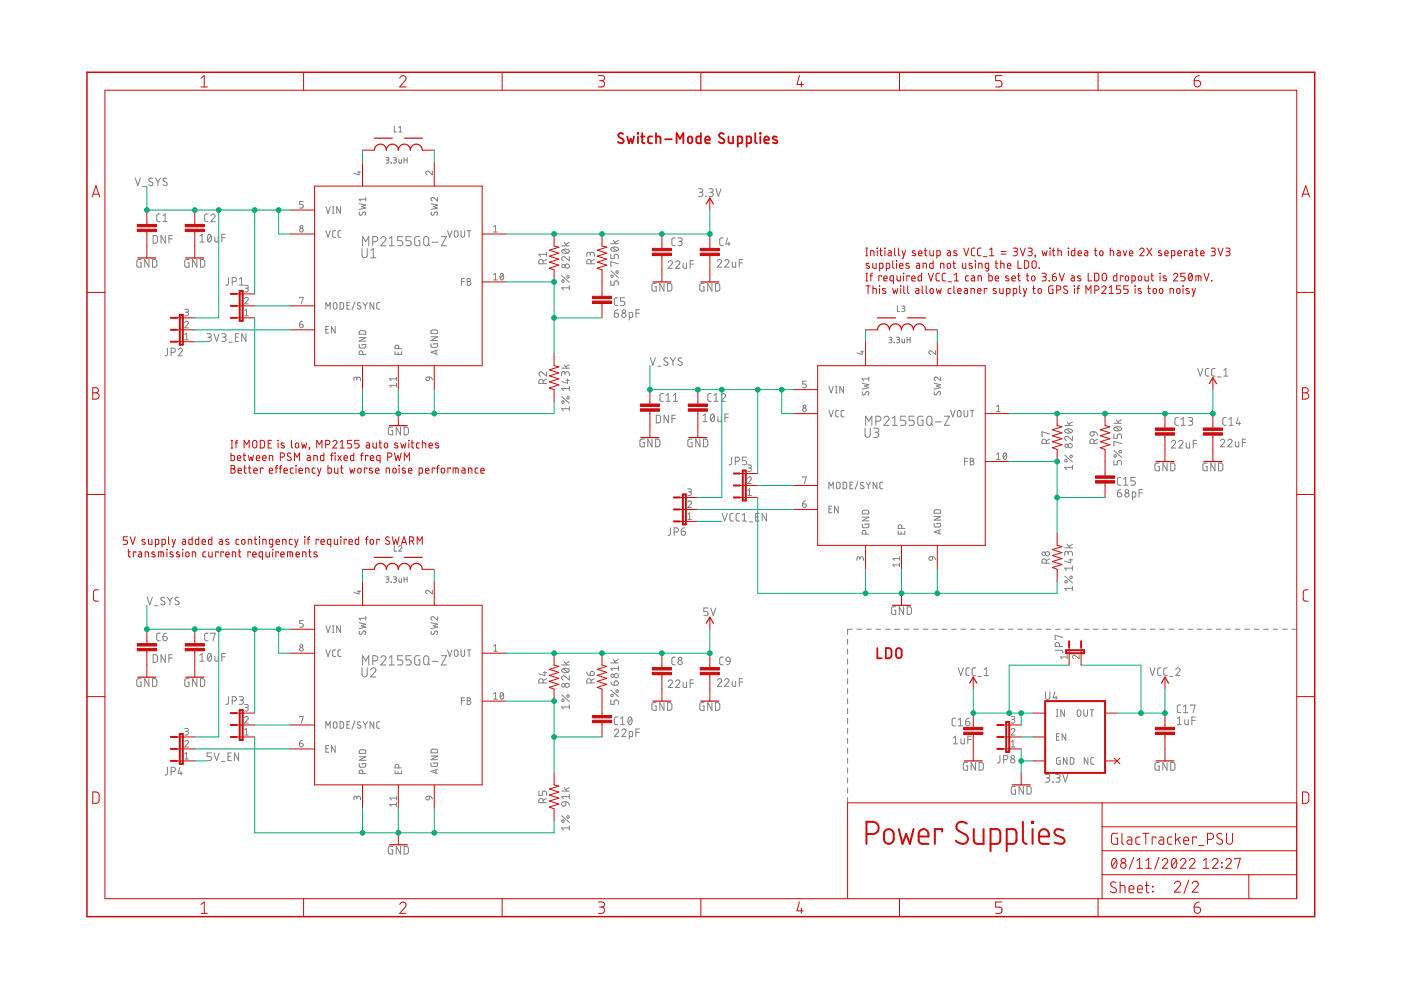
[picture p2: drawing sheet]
<svg xmlns="http://www.w3.org/2000/svg" width="297mm" height="210mm" viewBox="0 0 297 210" stroke-linecap="round" stroke-linejoin="round" font-family="sans-serif">
<g fill="none" stroke="#808080" stroke-width=".21">
<path d="M28.7 37.7l.5 1.7 .6-1.7M30.2 39.6h.8M32.3 37.9l-.4-.2-.2 .1-.1 .3v.3l.6 .3a.38 .38 0 0 1 .2 .5 .38 .38 0 0 1-.5 .1l-.4-.1M32.9 37.7l.6 .8M33.5 38.5v.9M34 37.7l-.5 .8M35.3 37.9a.41 .41 0 0 0-.5-.1 .41 .41 0 0 0-.1 .6l.6 .3a.38 .38 0 0 1 .1 .5 .38 .38 0 0 1-.5 .1l-.4-.1M75.8 36.5h.6M76.1 36.3v.8l-1.1-.4M81.8 33.4h.5l.2 .2-.2 .3h-.4M82.1 33.9l.4 .3-.1 .3-.6 .1M82.9 34.6h.1"/>
<path d="M83.4 33.4h.5l.2 .2-.2 .3h-.4M83.6 26.8v1.2h.5M83.7 33.9l.3 .2 .1 .2-.2 .2-.5 .1M84.6 28h.6M84.6 27.1l.3-.3v1.2M84.6 33.8v.6l.2 .2h.3v-.8M85.7 33.9h.6M85.7 33.4v1.2M86.3 33.4v1.2M91.7 36.3v.8l-.8-.7a.39 .39 0 0 0-.6 .1 .39 .39 0 0 0 .3 .6M29.9 55h-.5l-.4 .2v1.1l.2 .3h.7v-.9h-.2M31.6 55v1.6l-.9-1.6v1.6"/>
<path d="M32.3 55l.7 .1 .2 .2 .1 .9-.3 .4h-.7zM32.5 49.9l.6 .1 .3 .2v1.1l-.3 .2-.6 .1zM34 45.4h-.5l-.3 .3 .1 1.1 .2 .2h.5M34.5 47h1M34.5 45.7l.5-.3v1.6M35.1 49.9v1.7l-1-1.7v1.7M35.8 50.7h.7M36.5 49.9h-.7v1.7M40.1 55h-.6l-.3 .2v1.1l.2 .3h.7v-.9h-.3M41.7 55v1.6l-.9-1.6v1.6M42.4 50l.4-.3v1.6M42.4 51.3h.9"/>
<path d="M42.5 55l.6 .1 .3 .2v.9l-.3 .4h-.6zM44.1 45.4h-.5l-.2 .3v1.1l.2 .2h.5M44.2 49.8l.2-.1a.97 .97 0 0 1 0 1.6 1.02 1.02 0 0 1-.2-1.5zM44.7 45.7a.45 .45 0 0 1 .6-.3 .45 .45 0 0 1 .2 .7l-.8 .9h.9M44.8 50l-.8 .9M45.6 50.2v.9l.2 .2h.5v-1.1M47 50.4h.8M47.8 49.7h-.8v1.6M48.5 58.8l-.1 1.4-.2 .2-.3 .1M49.2 59.7h.5a.46 .46 0 0 0 .4-.4 .46 .46 0 0 0-.4-.5h-.5v1.7M50.7 59.2l.5-.4v1.7M64.3 42.7h-.8v.6h.5a.4 .4 0 0 1 .3 .4 .4 .4 0 0 1-.3 .4h-.5"/>
<path d="M69.1 48.9l.5 1.4 .4-1.4M69.1 43.8l.5 1.4 .4-1.4M70.5 45.2h.3M70.5 43.8h.3M70.7 43.8v1.4M71.1 48.9h-.4l-.2 .3v.9l.2 .2h.4M72.2 43.8v1.4l-.8-1.4v1.4M72.3 48.9h-.4l-.2 .3v.9l.2 .2h.4M76.2 43.2l1.4 .3-1 .3 1 .3-1.4 .3M76.3 45l-.1 .4 .3 .2h.2l.3-.5a.35 .35 0 0 1 .5-.1 .35 .35 0 0 1-.1 .6l-.1 .1M76.8 52.7v1.4a.55 .55 0 0 0 .5 .5 .55 .55 0 0 0 .6-.5v-1.4M76.9 52.1v-1.9l.6 1 .7-1v1.9"/>
<path d="M77.6 41.8v.8M77.6 42.2h-1.4l.3 .4M78.6 53.1l.5-.4v2M78.6 54.7h1.1M79 51.2a.92 .92 0 0 0 1.1-.2v-.4l-.2-.3-.9-.1v1.9M80.7 50.6a.54 .54 0 0 1 .8-.4 .54 .54 0 0 1 .2 .8l-1 1.1h1.1M82.5 52.1h1.1M82.5 50.6l.6-.4v1.9M85.4 50.2h-1.1v.8h.7a.55 .55 0 0 1 .4 .6 .55 .55 0 0 1-.4 .5h-.7M87.2 50.2h-1.1v.8h.6a.55 .55 0 0 1 .5 .6 .55 .55 0 0 1-.5 .5h-.6M89 50.2h-.8l-.2 .2-.1 1.3 .3 .4h.8v-1.1h-.3M90 50.4l.3-.2 .5 .2 .1 1.2a.54 .54 0 0 1-.5 .5 .54 .54 0 0 1-.6-.5z"/>
<path d="M90.7 51.7l.4 .4M91.4 43.2l1.4 .3-1 .3 1 .3-1.4 .3M91.5 45l-.1 .3 .3 .3h.2l.3-.5a.35 .35 0 0 1 .5-.1 .35 .35 0 0 1 0 .6l-.1 .1M91.6 51.4h1.3M92.8 41.8v.8l-.8-.6a.38 .38 0 0 0-.6 .1 .38 .38 0 0 0 .3 .5M93.6 50.2h1.1l-1.1 1.9h1.1M94.9 48.9l.5 1.4 .4-1.4M96.4 49h.6l.1 .9a.39 .39 0 0 1-.4 .4 .39 .39 0 0 1-.4-.4zM97.7 48.9v1a.38 .38 0 0 0 .4 .4 .38 .38 0 0 0 .4-.4v-1M97.9 59.7h.6M98.5 59.1h-.6v1.4M99.1 59.1l.6 .1 .1 .3-.3 .2a.39 .39 0 0 1 .3 .4 .39 .39 0 0 1-.3 .4h-.4z"/>
<path d="M99.1 59.7h.4M99.1 48.9h.7M99.5 48.9v1.4M104.6 58.3l.4-.3v1.4M104.6 48.1l.4-.3v1.4M104.6 59.4h.8M104.6 49.2h.8M106.2 58h.2a.76 .76 0 0 1 .4 .7 .76 .76 0 0 1-.5 .6l-.3-.6zM106.7 58.3l-.6 .7M115.1 55.9v-.4a.44 .44 0 0 0-.4-.5 .44 .44 0 0 0-.4 .5v.4h1.6M115.9 55l-.8 .4M115.9 53.9h-1.6l.3 .5"/>
<path d="M115.9 53.5v.9M119.1 52.1h1.6M119.1 58.4l1.6 1.5M119.2 53a1.03 1.03 0 0 1 1.5 .3 .97 .97 0 0 1-1.6 0zM119.4 52.9l.9 .8M119.6 51.4l.6 .7M120.7 54.4v.9l-.9-.8a.44 .44 0 0 0-.7 .2 .44 .44 0 0 0 .3 .6M120.7 51.4l-.8 .4M125.1 53.9a.46 .46 0 0 1 .5-.4 .46 .46 0 0 1 .4 .4v.5M125.1 54.2v-.4a.36 .36 0 0 0-.3-.3 .36 .36 0 0 0-.4 .3v.6M125.3 55.9v-.4a.44 .44 0 0 0-.4-.5 .44 .44 0 0 0-.5 .5v.4h1.6M126 55l-.7 .4"/>
<path d="M129.5 53.9v.9h.7v-.5a.45 .45 0 0 1 .5-.4 .45 .45 0 0 1 .4 .4v.5M129.5 59.5v1h.7v-.6a.45 .45 0 0 1 .5-.4 .45 .45 0 0 1 .4 .4v.6M129.5 51.7h1.6M129.5 57.4l1.6 1.4M129.6 52.6a1 1 0 0 1 1.5 .2 .95 .95 0 0 1-1.6 0zM129.9 52.5l.8 .7M130 50.9l.6 .8M131.1 55.9l-1.6-.4v.9h.2M131.1 50.9l-.8 .5M141.7 55.6a.44 .44 0 0 1 .6-.3 .44 .44 0 0 1 .2 .7l-.8 .9h.9M143.2 50.4l-.5 .1-.2 .3v1.1l.2 .1 .5 .1M143.2 55.6a.45 .45 0 0 1 .7-.3 .45 .45 0 0 1 .1 .7l-.8 .9h.9"/>
<path d="M143.7 50.4h.6a.36 .36 0 0 1 .4 .4 .36 .36 0 0 1-.4 .4h-.4M144.2 51.2a.46 .46 0 0 1 .5 .4 .46 .46 0 0 1-.5 .5h-.5M144.8 55.8l.1 .9 .2 .2h.5v-1.1M146.3 56h.7M147 55.3h-.7v1.6M148.1 40h.6a.37 .37 0 0 1 .3 .4 .37 .37 0 0 1-.3 .4h-.4M148.6 40.8a.44 .44 0 0 1 .4 .4 .44 .44 0 0 1-.4 .5h-.5M149.6 41.6l.1 .1zM150.3 40h.6a.37 .37 0 0 1 .3 .4 .37 .37 0 0 1-.3 .4h-.4M150.8 40.8a.44 .44 0 0 1 .4 .4 .44 .44 0 0 1-.4 .5h-.5M151.8 40l.5 1.7 .6-1.7M152.1 55.4a.45 .45 0 0 1 .6-.4 .45 .45 0 0 1 .2 .7l-.8 .9h.9"/>
<path d="M153.3 50.4l-.5 .1-.2 .3v1.1l.2 .1 .5 .1M153.6 55.4a.45 .45 0 0 1 .7-.4 .45 .45 0 0 1 .1 .7l-.8 .9h1M154.3 50.4l-.4 1.3h.9M154.5 51.4v.7M155.3 55.6v.9l.2 .1h.5v-1M156.7 55.7h.8M157.5 55h-.8v1.6M35.5 73.8v1.4l-.2 .2h-.3M36.3 74.7h.4a.46 .46 0 0 0 .5-.4 .46 .46 0 0 0-.5-.5h-.4v1.6M37.8 74.2a.44 .44 0 0 1 .6-.4 .44 .44 0 0 1 .1 .7l-.7 .9h.9M39.2 68.4a.38 .38 0 0 1 .5-.3 .38 .38 0 0 1 .1 .6l-.6 .8h.7M39.2 65.6h.6l.1 .2-.1 .4h-.5"/>
<path d="M39.2 72.1h.7M39.2 71l.4-.3v1.4M39.6 66.2a.39 .39 0 0 1 .3 .4 .39 .39 0 0 1-.3 .4h-.4M43.9 70.8h.5a.36 .36 0 0 1 .4 .3 .36 .36 0 0 1-.4 .4h-.3M44.4 71.5a.46 .46 0 0 1 .4 .4 .46 .46 0 0 1-.4 .5h-.5M45.4 70.8l.5 1.6 .6-1.6M47 70.8h.6a.36 .36 0 0 1 .3 .3 .36 .36 0 0 1-.3 .4h-.4M47.5 71.5a.46 .46 0 0 1 .4 .4 .46 .46 0 0 1-.4 .5h-.5M48.5 72.6h.8M49.9 71.5h.5M50.6 70.8h-.7v1.6h.7M50.7 60.5h.9"/>
<path d="M51.9 63.3a.38 .38 0 0 1 .5-.2 .38 .38 0 0 1 .1 .5l-.6 .8h.7M51.9 60.5h.6l.1 .2-.1 .4h-.5M51.9 65.9l.4-.3v1.4M51.9 67h.7M52.2 70.8v1.6l-1-1.6v1.6M52.3 61.1a.39 .39 0 0 1 .3 .4 .39 .39 0 0 1-.3 .4h-.4M63.5 68.7h.5a.39 .39 0 0 1 .3 .5 .39 .39 0 0 1-.4 .3 .39 .39 0 0 1-.4-.4zM63.5 63.2v-.2h.8l-.4 1.4M64.1 68.1l-.3 .1-.3 .5M69.1 65.6v-1.4l.5 .7 .4-.7v1.4M69.1 69.8h.5M69.7 69.2h-.6v1.4h.6"/>
<path d="M70.8 64.3h.5l.1 .9a.38 .38 0 0 1-.3 .4 .38 .38 0 0 1-.4-.4zM71.1 69.2v1.4l-.8-1.4v1.4M72.1 64.2h.5l.2 .2v.9l-.2 .2-.5 .1zM73.6 64.8h.4M74.2 64.2h-.6v1.4h.6M75.2 64l-.6 1.7M76.2 73v.6l.1 .2h1l.3-.3v-.5h-.8v.3M76.2 71.6h1.4l-1.4 .7h1.4M76.3 70.2l1-.1 .2 .2 .1 .6h-1.4zM76.4 64.3a.35 .35 0 0 0-.5-.1 .35 .35 0 0 0 0 .5l.4 .3a.32 .32 0 0 1 .2 .4 .32 .32 0 0 1-.5 .1l-.3-.2M76.9 75.1v-.3a.38 .38 0 0 0-.4-.4 .38 .38 0 0 0-.3 .4v.3h1.4M77 64.2l.4 .6"/>
<path d="M77.4 64.8v.8M77.9 64.2l-.5 .6M79.2 64.2v1.4l-.7-1.4v1.4M80.5 64.2h-.4l-.2 .3v.9l.6 .2M83.8 74.5v.6h1.4v-.6M84.1 79.9v.8M84.4 74.7v.4M84.5 73.9v-.3a.39 .39 0 0 0-.4-.4 .39 .39 0 0 0-.3 .4v.3h1.4M91 79.9l.4 .2 .3 .5M91.4 72.9v.4l.2 .3 .9 .1 .3-.2v-.6h-.8v.2M91.4 71.4h1.4l-1.4 .8h1.4M91.5 70.1l1-.1 .3 .2v.5h-1.4z"/>
<path d="M92.4 74.3v.7M92.8 74.2l-1.4 .5 1.4 .4M115.9 78.8v1l-.9-.8a.44 .44 0 0 0-.7 .1 .44 .44 0 0 0 .3 .7M119.1 78.1h1.6M119.6 77.3l.6 .8M119.8 79.2a.46 .46 0 0 1 .5-.4 .46 .46 0 0 1 .4 .4v.5M119.8 79.5v-.4a.36 .36 0 0 0-.4-.3 .36 .36 0 0 0-.3 .3v.6M120.7 60.6v.9M120.7 61h-1.6l.3 .5M120.7 77.3l-.8 .4M130.3 66.4h.5a.45 .45 0 0 1 .4 .5 .45 .45 0 0 1-.5 .4 .45 .45 0 0 1-.4-.4zM131 65.7l-.6 .3-.1 .4"/>
<path d="M131 63.1l-.5 .1-.2 .3v1l.2 .2 .5 .1M132.5 63.1h-.9v.8h.5a.46 .46 0 0 1 .4 .4 .46 .46 0 0 1-.4 .5h-.5M133.4 67.3h.6l.1-.2 .1-.6-.2-.2-.6-.1v1.7M134.8 66.4h.8M135.6 65.7h-.8v1.6M137.9 75.8l.5 1.7 .6-1.7M139.1 60.1h-.5l-.4 .2v1.1l.2 .3h.7v-.9h-.2M139.5 77.6h.7M140.8 60.1v1.6l-.9-1.6v1.6M141.5 60.1h.7l.2 .3 .1 .9-.3 .4h-.7zM141.5 76l-.1-.1a.38 .38 0 0 0-.6 .1 .38 .38 0 0 0 .1 .5l.5 .3a.4 .4 0 0 1 .1 .6 .4 .4 0 0 1-.6 0l-.2-.2M142.1 75.8l.6 .8"/>
<path d="M142.7 76.6v.9M143.2 75.8l-.5 .8M144.5 76l-.5-.1-.2 .3 .1 .2 .6 .4a.4 .4 0 0 1 0 .6 .4 .4 0 0 1-.6 0l-.2-.2M149.3 60.1h-.6l-.3 .2v1.1l.2 .3h.7v-.9h-.3M150.9 60.1v1.6l-.8-1.6v1.6M151.7 60.1h.6l.3 .3v.9l-.3 .4h-.6zM182.5 74.6h.6M182.8 74.4v.7l-1.1-.3M184.2 79.9v.8M188.5 71.5h.5l.1 .2-.1 .3h-.4M188.8 72l.3 .1v.5l-.6 .1M189.6 72.7h.1"/>
<path d="M190.1 71.5h.5l.1 .2-.1 .3h-.4M190.3 64.9v1.2h.5M190.4 72l.2 .1v.5l-.5 .1M191.2 64.9h.5l.2 .2-.2 .3h-.4M191.2 71.9v.6l.2 .2h.4v-.8M191.5 65.4l.3 .1 .1 .3-.2 .2-.5 .1M192.3 72h.7M192.3 71.5v1.2M193 71.5v1.2M198.3 74.4v.7l-.8-.6a.38 .38 0 0 0-.5 .1 .38 .38 0 0 0 .2 .5M199.4 79.9v.8l-.7-.6a.38 .38 0 0 0-.6 .1 .38 .38 0 0 0 .3 .5M254 78.1l.5 1.7 .5-1.7"/>
<path d="M256.3 78.1h-.5l-.2 .4 .1 1.2 .6 .1M257.6 78.1h-.5l-.2 .4v1l.4 .3h.3M258.1 79.9h.8M259.5 79.8h.8M259.5 78.5l.4-.4v1.7M75.6 80.3a.39 .39 0 0 1 .4-.4 .39 .39 0 0 1 .4 .4v.4M75.6 80.6v-.5l-.3-.2-.2 .2-.1 .6M83.2 90.6h-.6l-.2 .2v1.3l.8 .1v-.9h-.2M84.1 81.7h-1.4l.3 .4M84.1 81.3v.8M84.1 80.3h-1.4l.3 .4M84.9 90.6v1.6l-.9-1.6v1.6"/>
<path d="M85.7 90.6h.6l.3 .2v.9l-.3 .5h-.6zM90.4 80.1l.6-.2v.5a.39 .39 0 0 1-.5 .3 .39 .39 0 0 1-.1-.6zM115.1 81.3v-.4a.44 .44 0 0 0-.4-.5 .44 .44 0 0 0-.4 .5v.4h1.6M115.9 80.4l-.8 .4M119.1 84.1l1.6 1.4M120 80.6h.7M120.3 80.3v1l-1.2-.4M120.7 81.9v.9M120.7 86.2v.9M120.7 82.4h-1.6l.3 .4M120.7 86.7h-1.6l.3 .4M136.6 93.1h-.7l-.2 .2v1.1l.2 .3h.7v-.9h-.3"/>
<path d="M138.2 93.1v1.6l-.8-1.6v1.6M139 93.1h.6l.3 .3v.9l-.3 .4h-.6zM139.1 88l.7 .1 .2 .2v1.1l-.2 .2-.7 .1zM140.6 83.5h-.5l-.2 .3v1.1l.2 .1 .5 .1M141.2 85.1h.9M141.2 83.8l.5-.3v1.6M141.7 88v1.7l-.9-1.7v1.7M142.5 88.8h.7M142.8 85.1h.9M142.8 83.8l.4-.3v1.6M143.2 88h-.7v1.7M146.7 93.1h-.7l-.1 .2-.1 1.1 .2 .3h.7v-.9h-.2"/>
<path d="M148.4 93.1v1.6l-.9-1.6v1.6M149.1 88.1l.4-.3v1.6M149.1 89.4h.8M149.2 93.1h.6l.2 .3 .1 .9-.3 .4h-.6zM150.8 83.5h-.5l-.2 .3v1.1l.2 .1 .5 .1M150.8 87.9l.3-.1a.97 .97 0 0 1 0 1.6 1.02 1.02 0 0 1-.3-1.5zM151.4 85.1h.9M151.4 83.8l.4-.3v1.6M151.4 88.1l-.7 .9M152.2 88.3v.9l.3 .2h.4v-1.1M152.9 83.8a.44 .44 0 0 1 .7-.3 .44 .44 0 0 1 .1 .7l-.8 .9h.9M153.7 88.5h.7"/>
<path d="M154.4 87.8h-.7v1.6M155.1 96.9v1.4l-.5 .3M155.9 97.8h.5a.44 .44 0 0 0 .4-.4 .44 .44 0 0 0-.4-.5h-.5v1.7M158.3 96.9h-.9v.7h.5a.46 .46 0 0 1 .4 .5 .46 .46 0 0 1-.4 .5h-.5M158.5 98.6h.6l.2 .2-.2 .4h-.4M158.9 99.2a.38 .38 0 0 1 .4 .4 .38 .38 0 0 1-.4 .4h-.4M170.9 80.8h-.7v.6h.4a.4 .4 0 0 1 .3 .4 .4 .4 0 0 1-.3 .4h-.4M175.7 87l.5 1.4 .5-1.4M175.7 81.9l.5 1.4 .5-1.4M177.1 83.3h.4M177.1 81.9h.4M177.3 81.9v1.4"/>
<path d="M177.8 87h-.4l-.2 .3v.9l.2 .2h.4M178.8 81.9v1.4l-.7-1.4v1.4M178.9 87h-.4l-.2 .3 .1 .9 .1 .2h.4M182.8 81.3l1.4 .3-.9 .3 .9 .3-1.4 .3M182.9 83.1a.35 .35 0 0 0 0 .5 .35 .35 0 0 0 .5 0l.2-.4a.38 .38 0 0 1 .6 0 .38 .38 0 0 1-.2 .6M183.4 90.8v1.4a.55 .55 0 0 0 .6 .5 .55 .55 0 0 0 .5-.5v-1.4M183.5 90.2v-2l.7 1.1 .6-1.1v2M184.2 80.3h-1.4l.3 .4M185.3 90.8h.6a.43 .43 0 0 1 .5 .4 .43 .43 0 0 1-.5 .5h-.4M185.7 89.3h.5a.54 .54 0 0 0 .6-.5 .54 .54 0 0 0-.6-.6h-.5v2M185.8 91.7a.54 .54 0 0 1 .5 .5 .54 .54 0 0 1-.5 .5h-.5M187.4 88.7a.54 .54 0 0 1 .8-.5 .54 .54 0 0 1 .1 .9l-.9 1.1h1.1"/>
<path d="M189.2 90.2h1.1M189.2 88.7l.5-.5v2M192 88.2h-1v.9h.6a.55 .55 0 0 1 .5 .6 .55 .55 0 0 1-.5 .5h-.6M193.8 88.2h-1.1v.9h.7a.55 .55 0 0 1 .5 .6 .55 .55 0 0 1-.5 .5h-.7M195.7 88.2l-.8 .1-.3 .2v1.3l.3 .4h.8v-1.1h-.4M196.6 88.4l.3-.2 .6 .2 .1 1.3a.55 .55 0 0 1-.6 .5 .55 .55 0 0 1-.5-.5zM197.4 89.8l.4 .4M198.1 81.3l1.3 .3-.9 .3 .9 .3-1.3 .3M198.2 83.1a.35 .35 0 0 0-.1 .5 .35 .35 0 0 0 .5 0l.3-.4a.32 .32 0 0 1 .4-.2 .32 .32 0 0 1 .1 .5l-.2 .3M198.3 89.5h1.3M200.2 88.2h1.1l-1.1 2h1.1M201.5 87l.5 1.4 .5-1.4"/>
<path d="M203.1 87.1l.3-.1 .2 .1 .2 .9a.39 .39 0 0 1-.4 .4 .39 .39 0 0 1-.4-.4zM204.4 87v1a.39 .39 0 0 0 .4 .4 .39 .39 0 0 0 .4-.4v-1M204.5 97.8h.6M205.1 97.2h-.6v1.4M205.7 97.2l.7 .1v.2l-.3 .3a.38 .38 0 0 1 .4 .4 .38 .38 0 0 1-.4 .4h-.4zM205.7 97.8h.4M205.7 87h.8M206.1 87v1.4M211.3 96.4l.4-.4v1.4M211.3 86.2l.4-.3v1.4M211.3 97.4h.8M211.3 87.3h.8"/>
<path d="M212.9 96.1l.2-.1a.83 .83 0 0 1 0 1.4 .85 .85 0 0 1-.2-1.3zM213.4 96.4l-.7 .7M221.8 94v-.4a.46 .46 0 0 0-.4-.5 .46 .46 0 0 0-.5 .5v.4h1.6M222.5 92l-1.6-.5v1h.2M222.5 93.1l-.7 .4M225.7 90.2h1.7M225.7 96.5l1.7 1.5M225.8 91.1a1.01 1.01 0 0 1 1.6 .3 .95 .95 0 0 1-1.7 0zM226.1 91l.9 .7M226.3 89.5l.5 .7M227.4 92.5v.9l-.9-.8a.44 .44 0 0 0-.7 .2 .44 .44 0 0 0 .3 .6M227.4 98.7v.9"/>
<path d="M227.4 89.5l-.8 .4M227.4 99.1h-1.7l.4 .5M231.2 91.7l.8-.2v.6a.46 .46 0 0 1-.7 .3 .46 .46 0 0 1-.1-.7zM232 94v-.4a.44 .44 0 0 0-.5-.5 .44 .44 0 0 0-.4 .5v.4h1.6M232 91.5l.4 .2 .3 .6M232.7 93.1l-.7 .4M236.2 92v.9h.7v-.5a.46 .46 0 0 1 .4-.4 .46 .46 0 0 1 .5 .4v.5M236.2 97.6v1h.7v-.6a.46 .46 0 0 1 .4-.4 .46 .46 0 0 1 .5 .4v.6M236.2 89.7h1.6M236.2 95.5l1.6 1.4M236.3 90.7a1.06 1.06 0 0 1 1.5 .2 .95 .95 0 0 1-1.6 0zM236.5 90.6l.9 .7"/>
<path d="M236.7 89l.5 .7M237.8 94l-1.6-.4v.9h.1M237.8 89l-.8 .4M245.8 98.2h-.7l-.2 .2 .1 1.3 .8 .1v-.9h-.3M247.4 98.2v1.6l-.9-1.6v1.6M248.2 98.2h.6l.3 .3v1l-.3 .3h-.6zM248.3 93.7a.44 .44 0 0 1 .7-.3 .44 .44 0 0 1 .1 .7l-.8 .9h.9M249.8 88.5l-.5 .1-.2 .3v1l.2 .2 .5 .1M249.9 93.7a.44 .44 0 0 1 .6-.3 .44 .44 0 0 1 .2 .7l-.8 .9h.9M250.4 90.2h.9M250.4 88.9l.5-.4v1.7M251.5 93.9v.9l.3 .2h.4v-1.1"/>
<path d="M252 88.5h.5a.36 .36 0 0 1 .4 .4 .36 .36 0 0 1-.4 .4h-.3M252.4 89.3a.46 .46 0 0 1 .5 .4 .46 .46 0 0 1-.5 .5h-.4M253 94.1h.7M253.7 93.4h-.7v1.6M255.9 98.2h-.7l-.1 .2-.1 1 .2 .4h.7v-.9h-.2M257.6 98.2v1.6l-.9-1.6v1.6M258.4 98.2h.6l.2 .3 .1 .9-.3 .4h-.6zM258.8 93.5a.44 .44 0 0 1 .6-.4 .44 .44 0 0 1 .1 .7l-.7 .9h.9M260 88.5l-.5 .1-.2 .3v1l.2 .2 .5 .1M260.3 93.5a.45 .45 0 0 1 .6-.4 .45 .45 0 0 1 .2 .7l-.8 .9h.9M260.6 90.2h.9M260.6 88.9l.4-.4v1.7"/>
<path d="M261.9 93.6v1l.3 .1h.4v-1.1M262.5 88.5l-.4 1.3h.9M262.8 89.5v.7M263.4 93.8h.7M264.1 93.1h-.7v1.6M83.6 115.7v1.2h.5M84.6 116a.32 .32 0 0 1 .4-.3 .32 .32 0 0 1 .1 .5l-.5 .7h.6M142.2 111.9l-.1 1.4-.5 .2M142.9 112.8h.5a.44 .44 0 0 0 .4-.4 .44 .44 0 0 0-.4-.5h-.5v1.6M144.4 112.6h.6a.45 .45 0 0 1 .3 .5 .45 .45 0 0 1-.4 .4 .45 .45 0 0 1-.5-.4zM145.2 111.9l-.6 .3-.2 .4M145.8 106.5a.38 .38 0 0 1 .6-.3 .38 .38 0 0 1 .1 .6l-.7 .8h.8"/>
<path d="M145.8 103.7h.6l.2 .2-.2 .3-.4 .1M145.8 109.1l.4-.4v1.4M145.8 110.1h.8M146.2 104.3a.38 .38 0 0 1 .4 .4 .38 .38 0 0 1-.4 .4h-.4M153.1 108.9l.5 1.6 .6-1.6M155.5 108.9h-.5l-.3 .3 .1 1.1 .2 .1 .5 .1M156.8 108.9h-.5l-.2 .3v1.1l.2 .1 .5 .1M157.4 110.5h.9M157.4 109.2l.4-.3v1.6M158.5 101.4a.38 .38 0 0 1 .6-.2 .38 .38 0 0 1 .1 .5l-.7 .8h.8M158.5 104l.4-.3v1.4M158.5 105.1h.8"/>
<path d="M158.9 110.7h.7M160.2 109.6h.6M161 108.9h-.8v1.6h.8M162.5 108.9v1.6l-.9-1.6v1.6M170.2 106.8h.4a.39 .39 0 0 1 .3 .5 .39 .39 0 0 1-.4 .3 .39 .39 0 0 1-.3-.4zM170.2 101.3v-.2h.7l-.3 1.4M170.8 106.2l-.5 .2-.1 .4M175.7 103.6v-1.4l.5 .8 .5-.8v1.4M175.7 107.9h.5M176.4 107.3h-.7v1.4h.7M177.4 102.3h.6l.1 1a.39 .39 0 0 1-.4 .3 .39 .39 0 0 1-.4-.3zM177.7 107.3v1.4l-.8-1.4v1.4"/>
<path d="M178.8 102.2l.5 .1 .2 .2v.9l-.2 .2h-.5zM180.2 102.8h.5M180.8 102.2h-.6v1.4h.6M181.9 102.1l-.6 1.7M182.3 118.4a.39 .39 0 0 1 .4-.4 .39 .39 0 0 1 .4 .4v.4M182.3 118.7v-.5l-.4-.2-.2 .2v.6M182.8 111.1v.6l.2 .2h.9l.3-.2v-.6h-.8v.2M182.8 109.6h1.4l-1.4 .8h1.4M182.9 108.3l1.1-.1 .2 .2v.6h-1.4zM183.1 102.4a.35 .35 0 0 0-.5-.1 .35 .35 0 0 0 0 .5l.4 .3a.38 .38 0 0 1 0 .6 .38 .38 0 0 1-.6-.3M183.6 113.2v-.4a.38 .38 0 0 0-.4-.3 .38 .38 0 0 0-.4 .3v.4h1.4M183.6 102.2l.5 .7"/>
<path d="M184.1 102.9v.7M184.6 102.2l-.5 .7M185.9 102.2v1.4l-.8-1.4v1.4M187.2 102.2l-.5 .1-.2 .3 .1 .8 .1 .2h.5M190.4 112.6v.6h1.4v-.6M190.7 119.8h-1.4l.3 .4M190.7 118v.8M190.7 119.4v.8M190.7 118.4h-1.4l.3 .4M191.1 112.8v.4M191.2 112v-.4a.38 .38 0 0 0-.4-.3 .38 .38 0 0 0-.4 .3v.4h1.4M197 118.2l.7-.2v.5a.39 .39 0 0 1-.6 .3 .39 .39 0 0 1-.1-.6z"/>
<path d="M197.7 118l.4 .2 .2 .5M198.1 111v.5l.1 .2h.9l.3-.2v-.5h-.7v.2M198.1 109.5h1.3l-1.3 .8h1.3M198.2 108.2l1-.1 .2 .2v.5h-1.3zM199.1 112.4v.7M199.4 112.3l-1.3 .5 1.3 .4M221.8 119.4v-.4a.46 .46 0 0 0-.4-.5 .46 .46 0 0 0-.5 .5v.4h1.6M222.5 118.5l-.7 .4M225.7 116.2h1.7M226.3 115.4l.5 .8M226.5 117.3a.46 .46 0 0 1 .4-.4 .46 .46 0 0 1 .5 .4v.5M226.5 117.6v-.4a.36 .36 0 0 0-.4-.3 .36 .36 0 0 0-.4 .3v.6"/>
<path d="M226.7 118.7h.7M227 118.4v.9l-1.3-.3M227.4 120v.9M227.4 115.4l-.8 .4M236.9 104.5h.5a.45 .45 0 0 1 .4 .5 .45 .45 0 0 1-.5 .4 .45 .45 0 0 1-.4-.5zM237.6 103.8l-.4 .1-.3 .6M237.6 101.2l-.5 .1-.2 .3v1l.2 .2 .5 .1M238.2 102.9h.9M238.2 101.6l.5-.4v1.7M240.1 105.4h.5l.2-.2v-.6l-.1-.2-.6-.1v1.6M240.7 101.2h-.9v.8h.5a.46 .46 0 0 1 .4 .4 .46 .46 0 0 1-.4 .5h-.5M241.5 104.5h.7"/>
<path d="M242.2 103.8h-.7v1.6M31.2 126.6l.5 1.6 .6-1.6M32.5 138.8l.6 .1 .3 .2v1.1l-.3 .2h-.6zM32.8 128.4h.7M34 134.2l-.5 .1-.3 .3 .1 1.1 .2 .1 .5 .1M34.5 135h.6a.45 .45 0 0 1 .3 .5 .45 .45 0 0 1-.4 .4 .45 .45 0 0 1-.5-.5zM34.9 126.8l-.4-.2-.4 .4 .1 .2 .6 .4a.38 .38 0 0 1 .1 .5 .38 .38 0 0 1-.5 .1l-.3-.2M35.1 138.8v1.6l-1-1.6v1.6M35.3 134.2l-.6 .3-.2 .5M35.5 126.6l.5 .8M35.8 139.5h.7M36 127.4v.8"/>
<path d="M36.5 138.8h-.7v1.6M36.6 126.6l-.6 .8M37.9 126.8a.41 .41 0 0 0-.6-.1 .41 .41 0 0 0-.1 .5l.6 .4a.38 .38 0 0 1 .1 .5 .38 .38 0 0 1-.5 .1l-.3-.2M42.4 138.9l.4-.3v1.6M44.1 134.2l-.5 .1-.2 .3v1.1l.2 .1 .5 .1M44.2 138.7l.2-.1a.97 .97 0 0 1 0 1.6 1.02 1.02 0 0 1-.2-1.5zM44.7 134.4v-.2h.9l-.5 1.7M44.8 138.9l-.8 .9M45.6 139.1v.9l.2 .2h.5v-1.1M47 139.3h.8M47.8 138.6h-.8v1.6M64.3 131.6h-.8v.6h.5a.4 .4 0 0 1 .3 .4 .4 .4 0 0 1-.3 .4h-.5"/>
<path d="M69.1 137.8l.5 1.4 .4-1.4M69.1 132.7l.5 1.4 .4-1.4M70.5 134.1h.3M70.5 132.7h.3M70.7 132.7v1.4M71.1 137.8h-.4l-.2 .3v.9l.2 .2h.4M72.2 132.7v1.4l-.8-1.4v1.4M72.3 137.8h-.4l-.2 .3v.9l.2 .2h.4M75.8 125.4h.6M76.1 125.2v.7l-1.1-.3M76.2 132l1.4 .4-1 .3 1 .3-1.4 .3M76.3 133.9l-.1 .4 .3 .2h.2l.3-.6a.35 .35 0 0 1 .5 0 .35 .35 0 0 1-.1 .5l-.1 .2"/>
<path d="M77.6 130.7v.8M77.6 131.1h-1.4l.3 .4M80.7 139.5a.54 .54 0 0 1 .8-.4 .54 .54 0 0 1 .2 .8l-1 1.1h1.1M81.8 122.3h.5l.2 .2-.2 .3h-.4M82.1 122.8l.4 .3-.1 .2-.6 .2M82.5 139.5l.6-.5v2M82.9 123.4h.1M83.4 122.3h.5l.2 .2-.2 .3h-.4M83.7 122.8l.3 .1 .1 .3-.2 .2-.5 .1M84.6 122.7v.6l.2 .2h.3v-.8M85.4 139h-1.1v.9h.7a.55 .55 0 0 1 .4 .6 .55 .55 0 0 1-.4 .5h-.7M85.7 122.3v1.2"/>
<path d="M85.7 122.8h.6M86.3 122.3v1.2M87.2 139h-1.1v.9h.6a.55 .55 0 0 1 .5 .6 .55 .55 0 0 1-.5 .5h-.6M89 139l-.8 .1-.2 .2-.1 1.2 .3 .4 .8 .1v-1.1h-.3M90 139.2l.3-.2 .5 .2 .1 1.2a.54 .54 0 0 1-.5 .6 .54 .54 0 0 1-.6-.6zM91.4 132l1.4 .4-1 .3 1 .3-1.4 .3M91.5 133.9l-.1 .3 .3 .3h.2l.3-.6a.35 .35 0 0 1 .5 0 .35 .35 0 0 1 0 .5l-.1 .2M91.7 125.2v.7l-.8-.6a.38 .38 0 0 0-.6 .1 .38 .38 0 0 0 .3 .5M92.8 130.7v.8l-.8-.6a.38 .38 0 0 0-.6 .1 .38 .38 0 0 0 .3 .5M93.6 139h1.1l-1.1 2h1.1M94.9 137.8l.5 1.4 .4-1.4M96.4 137.9h.6l.1 .9a.39 .39 0 0 1-.4 .4 .39 .39 0 0 1-.4-.4z"/>
<path d="M97.7 137.8v1a.38 .38 0 0 0 .4 .4 .38 .38 0 0 0 .4-.4v-1M99.1 137.8h.7M99.5 137.8v1.4M104.6 137l.4-.3v1.4M104.6 138.1h.8M130 139.8l.6 .7M131.1 139.8l-.8 .4M143.2 139.3l-.5 .1-.2 .3v1l.2 .2h.5M150.1 128.9h-.9v.7h.6a.45 .45 0 0 1 .3 .5 .45 .45 0 0 1-.3 .4h-.6M150.7 128.9l.5 1.6 .6-1.6M153.3 139.3l-.5 .1-.2 .3v1l.2 .2h.5M154 139.5l.4-.2 .3 .2 .1 .7-.8-.1-.1-.3z"/>
<path d="M179.7 135.5v1.1M179.7 137.6v1.1M179.7 139.7v1.1M180.7 133.4h-1v1.1M181.7 133.4h1M183.7 133.4h1M185.7 133.4h1M187.7 133.4h1M189.7 133.4h1M189.9 128.7h-.5l-.4 .2v1l.2 .4h.7v-.9h-.3M191.6 128.7v1.6l-.9-1.6v1.6M191.7 133.4h1"/>
<path d="M192.3 128.7h.7l.2 .2 .1 .9-.3 .5h-.7zM193.7 133.4h1M195.7 133.4h1M197.7 133.4h1.1M199.7 133.4h1M201.8 133.4h1M203.8 133.4h1M205.8 133.4h1M207.8 133.4h1M209.8 133.4h1M211.8 133.4h1M213.8 133.4h1"/>
<path d="M215.8 133.4h1M217.8 133.4h1M219.8 133.4h1M221.8 133.4h1M223.7 137.9h1.4l.2 .5M223.8 133.4h1M224.6 137.1v-.5a.46 .46 0 0 0-.4-.4 .46 .46 0 0 0-.5 .4v.5h1.6M225.3 135.1l-1.6-.4v.9h.2M225.7 122.2l1.7 1.4M225.8 133.4h1M226.3 139.3h-1.4l.3 .4M226.3 138.9v.8"/>
<path d="M227.4 124.3v.9M227.4 120.5h-1.7l.4 .4M227.4 124.8h-1.7l.4 .4M227.8 133.4h1M228.8 138.9v.8l-.8-.7a.38 .38 0 0 0-.6 .1 .38 .38 0 0 0 .3 .6M229.8 133.4h1M231.8 133.4h1M233.8 133.4h1M235.8 133.4h1M237.8 133.4h1M239.8 133.4h1.1M241.9 133.4h.9"/>
<path d="M243.9 133.4h1M245.9 133.4h1M247.9 133.4h1M249.9 133.4h1M251.9 133.4h1M253.9 133.4h1M255.9 133.4h1M257.9 133.4h1M259.9 133.4h1M261.9 133.4h1M263.9 133.4h1M265.9 133.4h1"/>
<path d="M267.9 133.4h1M269.9 133.4h1M271.9 133.4h1M273.9 133.4h1M29.9 143.9h-.5l-.4 .2v1.1l.2 .3h.7v-.9h-.2M31.6 143.9v1.6l-.9-1.6v1.6M32.3 143.9h.7l.2 .3 .1 .9-.3 .4h-.7zM39.2 157.3a.38 .38 0 0 1 .5-.3 .38 .38 0 0 1 .1 .6l-.6 .8h.7M39.2 154.5h.6l.1 .2-.1 .3-.5 .1M39.2 159.8l.4-.3v1.4M39.6 155.1a.39 .39 0 0 1 .3 .4 .39 .39 0 0 1-.3 .4h-.4M40.1 143.9h-.6l-.3 .2v1.1l.2 .3h.7v-.9h-.3"/>
<path d="M41.7 143.9v1.6l-.9-1.6v1.6M42.4 140.2h.9M42.5 143.9h.6l.3 .3v.9l-.3 .4h-.6zM44.8 159.6h-.9v.8h.5a.46 .46 0 0 1 .4 .4 .46 .46 0 0 1-.4 .5h-.5M45.4 159.6l.5 1.7 .6-1.7M48.5 147.7l-.1 1.4-.2 .2h-.3M49.1 159.6h-.8v1.7h.8M49.2 148.6h.5a.46 .46 0 0 0 .4-.4 .46 .46 0 0 0-.4-.5h-.5v1.6M50.6 159.6v1.7l-.9-1.7v1.7M50.7 147.7h.6a.36 .36 0 0 1 .3 .4 .36 .36 0 0 1-.3 .3h-.4M51.2 148.4a.46 .46 0 0 1 .4 .5 .46 .46 0 0 1-.4 .4h-.5M51.9 152.2a.38 .38 0 0 1 .5-.3 .38 .38 0 0 1 .1 .6l-.6 .8h.7"/>
<path d="M51.9 149.4h.6l.1 .2-.1 .4h-.5M51.9 154.7l.4-.2v1.4M51.9 155.9h.7M52.3 150a.39 .39 0 0 1 .3 .4 .39 .39 0 0 1-.3 .4h-.4M63.5 157.6h.5a.39 .39 0 0 1 .3 .4 .39 .39 0 0 1-.4 .4 .39 .39 0 0 1-.4-.4zM63.5 152.1v-.2h.8l-.4 1.4M64.1 157l-.3 .1-.3 .5M69.1 154.4v-1.4l.5 .8 .4-.8v1.4M69.1 158.7h.5M69.7 158.1h-.6v1.4h.6M70.8 153.1l.3-.1 .2 .1 .1 .9a.38 .38 0 0 1-.3 .4 .38 .38 0 0 1-.4-.4zM71.1 158.1v1.4l-.8-1.4v1.4"/>
<path d="M72.1 153l.5 .1 .2 .2v.9l-.2 .2h-.5zM73.6 153.6h.4M74.2 153h-.6v1.4h.6M75.2 152.9l-.6 1.7M76.3 159.1l1-.1 .2 .2 .1 .5h-1.4zM76.4 153.1a.35 .35 0 0 0-.5 0 .35 .35 0 0 0 0 .5l.4 .2a.32 .32 0 0 1 .2 .5 .32 .32 0 0 1-.5 .1l-.3-.2M76.8 141.6v1.4a.55 .55 0 0 0 .5 .5 .55 .55 0 0 0 .6-.5v-1.4M76.9 141v-2l.6 1.1 .7-1.1v2M77 153l.4 .7M77.4 153.7v.7M77.9 153l-.5 .7M78.6 142a.54 .54 0 0 1 .7-.4 .54 .54 0 0 1 .2 .8l-.9 1.1h1.1"/>
<path d="M79 140.1a.92 .92 0 0 0 1.1-.3v-.5a.92 .92 0 0 0-1.1-.3v2M79.2 153v1.4l-.7-1.4v1.4M80.5 153l-.4 .1-.2 .2v.9l.2 .2h.4M82.5 141h1.1M90.7 140.5l.4 .5M91.5 158.9h1l.3 .2v.5h-1.4zM91.6 140.2h1.3M97.9 148.6h.6M98.5 148h-.6v1.4M99.1 148l.6 .1 .1 .2-.3 .3a.39 .39 0 0 1 .3 .4 .39 .39 0 0 1-.3 .4h-.4zM99.1 148.6h.4M104.6 147.1l.4-.3v1.4"/>
<path d="M104.6 148.2h.8M106.2 146.9l.2-.1a.76 .76 0 0 1 .4 .8 .76 .76 0 0 1-.5 .6l-.3-.7zM106.7 147.1l-.6 .8M115.1 144.8v-.5a.44 .44 0 0 0-.4-.4 .44 .44 0 0 0-.4 .4v.5h1.6M115.1 142.6h.8M115.5 142.3v.9l-1.2-.3M115.9 143.9l-.8 .4M119.1 141h1.6M119.1 147.3l1.6 1.4M119.2 141.9a1.03 1.03 0 0 1 1.5 .3 .97 .97 0 0 1-1.6 0zM119.4 141.8l.9 .7M119.6 140.3l.6 .7"/>
<path d="M120.7 143.3v.9l-.9-.8a.45 .45 0 0 0-.7 .2 .45 .45 0 0 0 .3 .6M120.7 149.4v.9M120.7 140.3l-.8 .4M120.7 149.9h-1.6l.3 .4M124.4 142.5l.3 .6 .4 .1M125.2 142.5a.46 .46 0 0 1 .8 .1 .46 .46 0 0 1-.4 .6h-.5zM125.3 144.8v-.5a.44 .44 0 0 0-.4-.4 .44 .44 0 0 0-.5 .4v.5h1.6M126 143.9l-.7 .4M129.5 144.6l.1 .4 .6 .3M129.5 148.4v.9h.7v-.5a.45 .45 0 0 1 .5-.4 .45 .45 0 0 1 .4 .4v.5M129.5 140.5h1.6M129.5 146.3l1.6 1.4"/>
<path d="M130.3 154.9a.44 .44 0 0 1 .6-.3 .44 .44 0 0 1 .1 .7l-.7 .9h.8M130.3 144.5a.47 .47 0 0 1 .8 .1 .47 .47 0 0 1-.4 .7h-.5zM131 152h-.5l-.2 .4v1l.2 .2h.5M131.1 141.2v1M131.1 141.7h-1.6l.4 .5M131.6 153.6h.9M131.6 152.4l.4-.4v1.6M131.8 154.9a.44 .44 0 0 1 .6-.3 .44 .44 0 0 1 .2 .7l-.8 .9h.9M133.3 152.1l.1-.1a.8 .8 0 0 1 .7 .6 .8 .8 0 0 1-.2 .8l-.2 .2a.8 .8 0 0 1-.6-.5 .8 .8 0 0 1 .2-.8zM133.4 156.2h.6l.1-.2 .1-.6-.2-.3h-.6v1.6M133.9 152.4l-.7 .9M134.8 155.3h.8"/>
<path d="M135.6 154.6h-.8v1.6M139.1 149h-.7l-.2 .2v1l.2 .4h.7v-.9h-.2M140.8 149v1.6l-.9-1.6v1.6M141.5 149h.7l.2 .2 .1 1-.3 .4h-.7zM141.7 144.5a.44 .44 0 0 1 .6-.3 .44 .44 0 0 1 .2 .7l-.8 .9h.9M143.2 144.5a.45 .45 0 0 1 .7-.3 .45 .45 0 0 1 .1 .7l-.8 .9h.9M144.8 144.7l.1 .9 .2 .2h.5v-1.1M146.3 144.9h.7M147 144.1h-.7v1.7M149.3 149h-.7l-.2 .2v1l.2 .4h.7v-.9h-.3M150.9 149v1.6l-.8-1.6v1.6M151.7 149h.6l.3 .2v1l-.3 .4h-.6z"/>
<path d="M152.1 144.3a.45 .45 0 0 1 .6-.4 .45 .45 0 0 1 .2 .7l-.8 .9h.9M153.6 144.3a.45 .45 0 0 1 .7-.4 .45 .45 0 0 1 .1 .7l-.8 .9h1M154.8 140.2l-.3 .6-.4 .1M155.3 144.4v1l.2 .1h.5v-1.1M156.7 144.6h.8M157.5 143.9h-.8v1.6M179.7 141.8v1.1M179.7 143.9v1.1M179.7 146v1.1M179.7 148.1v1.1M179.7 150.2v1.1M179.7 152.3v1.1"/>
<path d="M179.7 154.4v1.1M179.7 156.5v1.1M179.7 158.6v1.1M202.1 156.4l.5-.3v1.6M202.1 157.7h.9M202.6 152.3h-.5l-.2 .3v1.1l.2 .2h.5M203.2 141.6l.5 1.6 .5-1.6M203.2 153.9h.9M203.2 152.6l.4-.3v1.6M203.7 156.6l.1 .9 .2 .2h.4v-1.1M204.7 153h.6a.45 .45 0 0 1 .4 .5 .45 .45 0 0 1-.5 .4 .45 .45 0 0 1-.5-.4zM205.2 156.8h.7"/>
<path d="M205.5 152.3l-.6 .3-.2 .4M205.5 141.6h-.5l-.2 .4v1l.2 .2h.5M205.9 156.1h-.7v1.6M206.8 141.6h-.5l-.2 .4 .1 1.1 .6 .1M207.3 143.4h.8M208.7 143.2h.9M208.7 142l.4-.4v1.6M214.4 154.7a.38 .38 0 0 1 .5-.2 .38 .38 0 0 1 .2 .6l-.7 .8h.8M214.4 151.9h.6l.2 .2-.2 .4h-.4M214.4 158.4h.8M214.4 157.3l.4-.3v1.4M214.8 152.5a.39 .39 0 0 1 .4 .4 .39 .39 0 0 1-.4 .4h-.4"/>
<path d="M221.7 146.7v1.2a.46 .46 0 0 0 .4 .4 .46 .46 0 0 0 .5-.4v-1.2M223.6 146.7l-.3 1.3h.9M223.9 147.6v.7M224 156.2h.5M224 151.9h.3M224 150.5h.3M224.2 150.5v1.4M224.6 155.6h-.6v1.4h.6M225.7 150.5v1.4l-.8-1.4v1.4M226 155.6v1.4l-.8-1.4v1.4M228.5 150.6h.5l.2 .9a.39 .39 0 0 1-.4 .4 .39 .39 0 0 1-.4-.4zM229.8 150.5v1a.38 .38 0 0 0 .4 .4 .38 .38 0 0 0 .4-.4v-1"/>
<path d="M231.1 150.5h.8M231.5 150.5v1.4M243.8 141.6l.5 1.6 .6-1.6M246.2 141.6h-.5l-.3 .4 .1 1 .2 .2h.5M247.5 141.6h-.5l-.3 .4 .1 1 .2 .2h.5M248 143.4h.7M249.3 142a.44 .44 0 0 1 .6-.4 .44 .44 0 0 1 .2 .7l-.8 .9h.9M249.6 152.4l.5-.4v1.6M249.6 153.6h.9M250.3 149.5h-.5l-.2 .3v1.1l.2 .2h.5M250.9 151.1h.9M250.9 149.8l.5-.3v1.6"/>
<path d="M251.2 152.6v.9l.3 .1h.4v-1M252.5 149.7v-.2h.9l-.5 1.6M252.7 152.7h.7M253.4 152h-.7v1.6M35.5 162.7v1.4l-.5 .2M36.3 163.6h.4a.46 .46 0 0 0 .5-.5 .46 .46 0 0 0-.5-.4h-.4v1.6M38.1 162.7l-.3 1.3h.9M38.4 163.6v.7M39.2 160.9h.7M47 161.4h.7M48.3 160.4h.6M75.6 169.2a.39 .39 0 0 1 .4-.4 .39 .39 0 0 1 .4 .4v.4"/>
<path d="M75.6 169.4v-.4l-.3-.2-.2 .2-.1 .6M76.2 161.9v.6l.1 .1h1l.3-.2v-.5h-.8v.2M76.2 160.4h1.4l-1.4 .8h1.4M76.9 164v-.4a.38 .38 0 0 0-.4-.4 .38 .38 0 0 0-.3 .4v.4h1.4M83.2 179.5h-.6l-.2 .2v1.3l.8 .1v-.9h-.2M83.8 163.4v.6h1.4v-.6M84.1 168.8v.8M84.1 170.2v.8M84.1 170.6h-1.4l.3 .4M84.1 169.2h-1.4l.3 .4M84.4 163.6v.4M84.5 162.8v-.4a.39 .39 0 0 0-.4-.4 .39 .39 0 0 0-.3 .4v.4h1.4"/>
<path d="M84.9 179.5v1.6l-.9-1.6v1.6M85.7 179.5h.6l.3 .2v.9l-.3 .4-.6 .1zM90.4 168.9l.6-.1v.5a.39 .39 0 0 1-.5 .2 .39 .39 0 0 1-.1-.6zM91 168.8l.4 .1 .3 .5M91.4 161.8v.4l.2 .3h.9l.3-.2v-.5h-.8v.2M91.4 160.3h1.4l-1.4 .8h1.4M92.4 163.2v.7M92.8 163.1l-1.4 .5 1.4 .4M114.3 167.7v.9h.7v-.5a.46 .46 0 0 1 .4-.4 .46 .46 0 0 1 .5 .4v.5M115.1 170.2v-.5a.44 .44 0 0 0-.4-.4 .44 .44 0 0 0-.4 .4v.5h1.6M115.9 169.3l-.8 .4M119.1 167.7h1.6"/>
<path d="M119.1 173l1.6 1.4M119.2 170.1l.8-.1v.5a.45 .45 0 0 1-.7 .3 .45 .45 0 0 1-.1-.7zM119.6 167l.6 .7M120 170l.4 .1 .3 .6M120.7 168.4v1M120.7 175.1v.9M120.7 168.9h-1.6l.3 .5M120.7 167l-.8 .4M120.7 175.5h-1.6l.3 .5M179.7 160.7v1.1M179.7 162.8v1.1M179.7 164.9v1.1"/>
<path d="M179.7 167v1.1M179.7 169.1v1.1M205.1 161.7l-.8 .1v1.4l.8 .1v-.9h-.2M206.8 161.7v1.6l-.9-1.6v1.6M207.6 161.7h.6l.2 .2 .1 .9-.3 .5h-.6zM212 160.1v1.4l-.5 .3M212.8 161.1h.4a.46 .46 0 0 0 .5-.5 .46 .46 0 0 0-.5-.5h-.4v1.7M215.3 166.8h-.7l-.2 .2 .1 1.3 .8 .1v-.9h-.3M217 166.8v1.6l-.9-1.6v1.6M217.7 166.8h.7l.2 .2v1.1l-.2 .2-.7 .1zM221.7 164.2h.5a.36 .36 0 0 1 .4 .4 .36 .36 0 0 1-.4 .3h-.4M222.1 164.9a.46 .46 0 0 1 .5 .5 .46 .46 0 0 1-.5 .4h-.4"/>
<path d="M223.2 165.7l.1 .1zM223.9 164.2h.5a.36 .36 0 0 1 .4 .4 .36 .36 0 0 1-.4 .3h-.4M224.3 164.9a.46 .46 0 0 1 .5 .5 .46 .46 0 0 1-.5 .4h-.4M224.8 160.6h-.5l-.3 .2v.9l.2 .3h.6v-.7h-.3M225.3 164.2l.6 1.6 .5-1.6M226.2 160.6v1.4l-.7-1.4v1.4M226.9 160.6l.6 .1 .2 .2v.9l-.2 .2h-.6zM230.7 160.6v1.4l-.8-1.4v1.4M231.9 160.6l-.4 .1-.2 .3v.8l.2 .2h.4M245.8 161.7h-.7l-.2 .2 .1 1.3 .8 .1v-.9h-.3M247.4 161.7v1.6l-.9-1.6v1.6M248.2 161.7h.6l.3 .2v1.1l-.3 .3h-.6z"/>
<circle cx="63.9" cy="48.8" r=".39"/>
<circle cx="63.9" cy="48.1" r=".31"/>
<circle cx="119.3" cy="59.6" r=".27"/>
<circle cx="119.4" cy="56.4" r=".36"/>
<circle cx="120.3" cy="56.4" r=".44"/>
<circle cx="120.4" cy="58.7" r=".28"/>
<circle cx="129.8" cy="58.6" r=".26"/>
<circle cx="130.8" cy="57.7" r=".28"/>
<circle cx="132.3" cy="66.9" r=".45"/>
<circle cx="132.3" cy="66" r=".36"/>
<circle cx="119.4" cy="85.2" r=".28"/>
<circle cx="120.4" cy="84.3" r=".27"/>
<circle cx="170.6" cy="86.9" r=".39"/>
<circle cx="170.6" cy="86.2" r=".31"/>
<circle cx="226" cy="97.7" r=".28"/>
<circle cx="226.1" cy="94.5" r=".36"/>
<circle cx="226.9" cy="94.5" r=".44"/>
<circle cx="227.1" cy="96.8" r=".28"/>
<circle cx="236.4" cy="96.7" r=".28"/>
<circle cx="237.5" cy="95.8" r=".27"/>
<circle cx="221.3" cy="117.4" r=".36"/>
<circle cx="222.1" cy="117.4" r=".44"/>
<circle cx="238.9" cy="104.9" r=".45"/>
<circle cx="238.9" cy="104.1" r=".36"/>
<circle cx="63.9" cy="137.7" r=".39"/>
<circle cx="63.9" cy="137" r=".31"/>
<circle cx="144.2" cy="139.7" r=".36"/>
<circle cx="226" cy="123.3" r=".27"/>
<circle cx="227.1" cy="122.4" r=".28"/>
<circle cx="119.3" cy="148.5" r=".27"/>
<circle cx="119.4" cy="145.3" r=".36"/>
<circle cx="120.3" cy="145.3" r=".44"/>
<circle cx="120.4" cy="147.6" r=".28"/>
<circle cx="129.8" cy="147.5" r=".26"/>
<circle cx="129.9" cy="143.3" r=".36"/>
<circle cx="130.7" cy="143.3" r=".46"/>
<circle cx="130.8" cy="146.6" r=".28"/>
<circle cx="144.2" cy="140.5" r=".45"/>
<circle cx="119.4" cy="174.1" r=".28"/>
<circle cx="120.4" cy="173.2" r=".27"/>
<circle cx="214.7" cy="160.5" r=".36"/>
<circle cx="214.7" cy="161.3" r=".46"/>
</g>
<g fill="none" stroke="#c90d0c" stroke-width=".21">
<path d="M22.2 19.1h252.7v171.4h-252.7zM42.6 16.6l.7-.6v2.4M42.6 18.4h1.4M64.4 15.3v3.8M84.8 16.6a.66 .66 0 0 1 .9-.5 .66 .66 0 0 1 .2 1l-1.1 1.3h1.3M106.5 15.3v3.8M126.9 16h.8a.54 .54 0 0 1 .5 .6 .54 .54 0 0 1-.5 .5h-.6M127.5 17.1a.67 .67 0 0 1 .7 .7 .67 .67 0 0 1-.7 .6h-.6M148.6 15.3v3.8M169.5 16l-.5 1.9h1.3M169.9 17.4v1M190.7 15.3v3.8"/>
<path d="M212.4 16h-1.3v1.1h.8a.68 .68 0 0 1 .5 .7 .68 .68 0 0 1-.5 .6h-.8M232.8 15.3v3.8M253.2 17.1h.8a.68 .68 0 0 1 .5 .8 .68 .68 0 0 1-.7 .5 .68 .68 0 0 1-.6-.6zM254.3 16l-.8 .3-.3 .8M66.7 39.5h35.5v38h-35.5zM76.9 31.8h2.5M76.9 34.4v5.1M89.5 31.8h2.6M92.1 34.4v5.1M19.5 41.8l.8-2.4 .8 2.4M19.7 41.2h1.2M31.1 44.5v3.1"/>
<path d="M31.1 49.1v5.6M41.3 44.5v3.1M41.3 49.1v5.6M61.6 49.6h5.1M61.6 44.5h5.1M102.2 59.8h5.1M102.2 49.6h5.1M117.5 49.6v2.6l1 .2-2 .6 2 .7-2 .6 2 .6-2 .7 2 .6-2 .7 1 .3v2.6M127.6 49.6v2.6l1.1 .2-2.1 .6 2.1 .7-2.1 .6 2.1 .6-2.1 .7 2.1 .6-2.1 .7 1 .3v5.6M140.3 49.6v3.1M140.3 54.2v5.6M150.5 42v2.5"/>
<path d="M150.5 49.6v3.1M150.5 54.2v5.6M183.6 54.2h.3M183.6 52.6h.3M183.6 59.6h.3M183.6 57.9h.3M183.8 52.6v1.6M183.8 57.9v1.7M184.3 55.9l-.6-.1-.1 .3 .7 .4v.3l-.2 .1-.5-.1M184.5 58.5h.5M184.6 54.2v-1.1l.7 .2v.9M185 57.9l-.2 .1-.2 .2v1.4"/>
<path d="M185 55.8l.1 .9 .2 .2h.5v-1.1M185.9 52.6l.2 .1zM186 53.1v1.1M186.5 56.9h.5l.2-.2-.1-.8-.6-.1v1.6M186.5 53.1h.5M186.7 52.6v1.5l.3 .1M186.9 58.7v-.2h-.6v1.1M187.4 59h.7a.38 .38 0 0 0-.3-.5 .38 .38 0 0 0-.4 .3v.7l.7 .1M187.6 52.6l.1 .1zM187.6 53.1v1.1M187.9 56.9h.6l.1-.2v-.6l-.1-.2-.6-.1v1.6M188.3 53.1l.5 .1 .2 .2v.8h-.6l-.1-.5 .7-.1"/>
<path d="M189.3 55.3v1.3l.2 .3M189.4 59.6l-.5-.1-.2-.1v-.6l.2-.3h.5v1.6M189.7 52.6v1.4l.2 .2M190 55.3l.1 .1zM190.1 55.8v1.1M190.2 58.5v.9l.2 .2h.5v-1.1M190.5 52.6v1.4l.3 .2M190.7 56.3h.7a.38 .38 0 0 0-.2-.5 .38 .38 0 0 0-.5 .4l.1 .6 .6 .1M191.3 53.1l.3 1.1M191.5 57.9l.1 .1zM191.6 58.5v1.1M192 53.1l-.5 1.7h-.2"/>
<path d="M192.7 55.9l-.5-.1-.1 .3 .7 .4v.3l-.2 .1-.5-.1M192.8 58.7v-.2h-.5v1.1M193.3 59h.7a.38 .38 0 0 0-.2-.5 .38 .38 0 0 0-.5 .3l.1 .7 .6 .1M194 53.2h-.5l-.1 .2 .7 .4v.3l-.2 .1-.5-.1M194.3 55.8h.5l.2 .3v.8h-.6l-.2-.3 .1-.2 .7-.1M194.8 53.7h.7a.38 .38 0 0 0-.3-.5 .38 .38 0 0 0-.4 .3v.6l.7 .1M195.4 57.9v1.7l-.6-.1-.2-.2 .1-.6 .1-.2h.6M195.7 56.9v-1.1l.7 .1v1M196 53.1h.5M196.2 52.6v1.5l.3 .1M196.8 57.9l.6 1.7 .5-1.7M197.1 53.1l.1 1 .2 .1h.5v-1.1"/>
<path d="M197.8 55.3v1.6h-.5l-.2-.3v-.6l.2-.2h.5M198.6 54.2h.6l.1-.1v-.7l-.1-.2-.6-.1v1.7M199.2 57.9l-.5 .1-.2 .3 .1 1.2 .6 .1M199.4 56.9v-1.1l.7 .1v1M200.5 57.9l-.5 .1-.2 .3v1l.2 .2 .5 .1M200.9 53.1l.5 .1 .1 .2v.8h-.5l-.2-.2 .1-.3 .6-.1M200.9 55.9h.5l.1 .6a.36 .36 0 0 1-.3 .4 .36 .36 0 0 1-.4-.4zM201 59.8h.7M202 55.8h.6M202.2 55.3v1.4l.4 .2M202.3 59.6h.9M202.3 58.3l.5-.4v1.7"/>
<path d="M202.8 53.2h-.5l-.1 .2 .7 .4v.3l-.2 .1-.5-.1M204 55.8l.1 .9 .2 .2h.5v-1.1M204.3 52.6l.6 1.6 .5-1.6M205.3 58.5h-.4l-.2 .3 .1 .7 .5 .1M206 58.5h.5l.1 .3v.8l-.5-.1-.2-.2 .1-.2 .6-.2M206.1 55.9l-.6-.1-.1 .3 .7 .4 .1 .3-.2 .1-.5-.1M206.7 52.6h-.5l-.2 .4v1l.2 .2h.5M206.8 55.3l.1 .1zM206.8 55.8v1.1M207.4 59.6v-1.1l.6 .1 .1 1M207.5 56.9v-1.1l.7 .1v1M208 52.6h-.5l-.2 .4v1l.2 .2h.5"/>
<path d="M208.5 54.4h.7M209.6 56.9l-.6-.1-.1-.7 .2-.3h.5v1.4l-.1 .2h-.5M209.7 57.9v1.7l.5-.1 .2-.2v-.6l-.2-.2h-.5M209.8 54.2h.9M209.8 53l.5-.4v1.6M211 59h.7a.38 .38 0 0 0-.2-.5 .38 .38 0 0 0-.5 .3l.1 .7 .6 .1M211 55.8h.5M211.2 55.3v1.4l.3 .2M212.2 55.8l.7 .1v1M212.2 55.3v1.6M212.2 53.9h1.1M212.2 53.3h1.1"/>
<path d="M213.6 56.3h.7a.38 .38 0 0 0-.2-.5 .38 .38 0 0 0-.5 .4l.1 .6 .6 .1M213.8 58.6l-.5-.1-.1 .2 .7 .5v.2l-.2 .2-.5-.1M214.5 59h.8a.38 .38 0 0 0-.3-.5 .38 .38 0 0 0-.5 .3l.1 .7 .7 .1M214.8 52.6h.6a.36 .36 0 0 1 .3 .4 .36 .36 0 0 1-.3 .3h-.4M215.3 53.3a.46 .46 0 0 1 .4 .5 .46 .46 0 0 1-.4 .4h-.5M215.8 58.5h.5M215.8 55.3v1.6h.8M216 57.9v1.5l.3 .2M216.3 52.6l.6 1.6 .5-1.6M217.2 55.3h.6l.3 .2v1l-.3 .4h-.6zM217.6 58.5h.5M217.8 57.9v1.5l.3 .2"/>
<path d="M218 52.6h.5a.36 .36 0 0 1 .4 .4 .36 .36 0 0 1-.4 .3h-.4M218.4 53.3a.46 .46 0 0 1 .5 .5 .46 .46 0 0 1-.5 .4h-.4M218.8 58.6h.5l.1 .6a.36 .36 0 0 1-.3 .4 .36 .36 0 0 1-.4-.4zM218.9 55.4l.4-.1 .3 .1 .1 1.1a.46 .46 0 0 1-.4 .4 .46 .46 0 0 1-.5-.4zM219.5 54.1v.1zM219.5 54.2l-.1 .4M220.3 56.8l.1 .1zM220.9 57.9h.6a.36 .36 0 0 1 .3 .4 .36 .36 0 0 1-.3 .4h-.4M220.9 53.1l.3 1.1 .3-.7 .2 .7 .3-1.1M221.4 58.7a.46 .46 0 0 1 .4 .4 .46 .46 0 0 1-.4 .5h-.5M222.4 59.5l.1 .1zM222.6 52.6l.1 .1z"/>
<path d="M222.6 53.1v1.1M223.1 58.7h.5a.45 .45 0 0 1 .4 .4 .45 .45 0 0 1-.4 .5 .45 .45 0 0 1-.5-.5zM223.1 53.1h.6M223.3 52.6v1.5l.4 .1M223.8 57.9l-.6 .3-.1 .5M224.3 53.1l.7 .2v.9M224.3 52.6v1.6M224.6 57.9l.5 1.7 .6-1.7M226.5 52.6l.1 .1zM226.5 53.1v1.1M227.1 58.5h.5l.2 .3v.8l-.6-.1-.1-.2v-.2l.7-.2M227.9 52.6v1.6h-.6l-.1-.2v-.8l.7-.1"/>
<path d="M228.6 53.7h.7a.38 .38 0 0 0-.2-.5 .38 .38 0 0 0-.5 .3v.6l.7 .1M229.1 58.6l-.5-.1-.1 .2 .7 .5v.2l-.2 .2-.5-.1M230 53.1l.5 .1 .1 .2v.8h-.5l-.1-.5 .6-.1M230.7 57.9v1.7h.7M232 53.1h.6M232.1 57.9l.6 .1 .2 .2 .1 .9-.3 .4-.6 .1zM232.2 52.6v1.5l.4 .1M233.3 53.3h.5l.1 .6a.36 .36 0 0 1-.4 .3 .36 .36 0 0 1-.3-.3zM233.8 58.1l.3-.2 .4 .2 .1 1a.46 .46 0 0 1-.5 .5 .46 .46 0 0 1-.4-.5zM235.4 53.1l.7 .2v.9M235.4 52.6v1.6M236.8 57.9v1.7l-.6-.1-.1-.2v-.7l.7-.1"/>
<path d="M236.9 53.1l.4 .1 .2 .2v.8h-.5l-.2-.2 .1-.3 .6-.1M238.1 58.7v-.2h-.6v1.1M238.1 53.1l.4 1.1 .4-1.1M238.7 58.6h.5l.1 .6a.36 .36 0 0 1-.4 .4 .36 .36 0 0 1-.3-.4zM239.5 53.7h.7a.38 .38 0 0 0-.3-.5 .38 .38 0 0 0-.4 .3v.6l.7 .1M240 59.6l.5-.1 .2-.1-.1-.9h-.6v1.6M241.4 58.6h.6l.1 .6a.36 .36 0 0 1-.4 .4 .36 .36 0 0 1-.4-.4zM241.7 53a.44 .44 0 0 1 .6-.4 .44 .44 0 0 1 .1 .7l-.7 .9h.9M242.7 58.5l.1 .9 .2 .2h.5v-1.1M243.1 52.6l1.1 1.6M244 58.5h.6M244.2 57.9v1.5l.4 .2"/>
<path d="M244.2 52.6l-1.1 1.6M245.9 57.9l.1 .1zM246 58.5v1.1M246.2 53.2h-.5l-.1 .2 .7 .4v.3l-.2 .1-.5-.1M247 53.7h.7a.38 .38 0 0 0-.3-.5 .38 .38 0 0 0-.4 .3v.6l.7 .1M247.2 58.6l-.5-.1-.1 .2 .7 .5v.2l-.2 .2-.5-.1M248.4 54.2l.6-.1 .1-.7-.1-.2-.6-.1v1.7M248.8 58.3a.44 .44 0 0 1 .6-.3 .44 .44 0 0 1 .2 .7l-.8 .9h.9M249.7 53.7h.7a.38 .38 0 0 0-.2-.5 .38 .38 0 0 0-.5 .3l.1 .6 .6 .1M251.3 57.9h-.9v.8h.5a.46 .46 0 0 1 .4 .4 .46 .46 0 0 1-.4 .5h-.5M251.7 53.3v-.2h-.6v1.1M252.1 58l.3-.1a.97 .97 0 0 1 0 1.7 1 1 0 0 1-.3-1.6z"/>
<path d="M252.2 53.1l.5 .1 .2 .2v.8h-.6l-.1-.2v-.3l.7-.1M252.7 58.3l-.7 .9M253.4 53.1h.6M253.6 59.6v-1.1l1 .1v1M253.6 52.6v1.5l.4 .1M254.1 58.5v1.1M254.6 53.7h.7a.38 .38 0 0 0-.3-.5 .38 .38 0 0 0-.4 .3v.6l.7 .1M255.3 57.9l.5 1.7 .5-1.7M256.8 52.6h.5a.36 .36 0 0 1 .4 .4 .36 .36 0 0 1-.4 .3h-.4M256.9 59.5v.1zM257.2 53.3a.46 .46 0 0 1 .5 .5 .46 .46 0 0 1-.5 .4h-.4M258.2 52.6l.6 1.6 .5-1.6"/>
<path d="M259.9 52.6h.5a.36 .36 0 0 1 .4 .4 .36 .36 0 0 1-.4 .3h-.3M260.3 53.3a.46 .46 0 0 1 .5 .5 .46 .46 0 0 1-.5 .4h-.4M276 41.8l.8-2.4 .8 2.4M276.2 41.2h1.2M18.4 62h3.8M37.5 69.9h3.8M37.5 67.4h3.8M37.5 72.5h3.8M50.2 64.9h3.8M50.2 62.3h3.8M50.2 67.4h3.8M61.6 69.9h5.1"/>
<path d="M61.6 64.9h5.1M76.9 77.5v5.1M84.5 77.5v5.1M92.1 77.5v5.1M117.5 75v2.5l1 .3-2 .6 2 .7-2 .6 2 .6-2 .7 2 .6-2 .6 1 .4v2.6M127.6 64.3v3.1M173.4 77.5h35.5v38.1h-35.5zM183.5 69.9h2.6M183.5 72.5v5M183.6 60.6h.9M184 60.6v1.6M185.1 61.2l.7 .1v.9"/>
<path d="M185.1 60.6v1.6M186.4 60.6l.1 .1zM186.5 61.2v1M187.7 61.2h-.5l-.1 .2 .7 .4v.3l-.2 .1-.5-.1M189.3 61.2l.2 1 .3-.7 .3 .7 .3-1M190.9 60.6l.1 .1zM191 61.2v1M191.6 60.6v1.4l.3 .2M192.4 60.6v1.4l.3 .2M194.2 61.2h.4l.2 .2v.8h-.5l-.2-.2 .1-.3 .6-.1M195.5 60.6v1.4l.3 .2M196.2 69.9h2.5"/>
<path d="M196.4 60.6v1.4l.2 .2M197.3 61.3h.5l.1 .6a.36 .36 0 0 1-.4 .3 .36 .36 0 0 1-.3-.3zM198.5 61.2l.3 1 .2-.7 .3 .7 .3-1M198.7 72.5v5M201.7 61.2h-.5l-.2 .2 .1 .7 .6 .1M202.2 60.6v1.4l.3 .2M203.1 61.7h.7a.38 .38 0 0 0-.3-.5 .38 .38 0 0 0-.4 .3v.6l.7 .1M204.5 61.2h.5l.1 .2v.8h-.5l-.2-.2 .1-.3 .6-.1M205.9 62.2v-1l.6 .1 .1 .9M207.3 61.7h.7a.38 .38 0 0 0-.3-.5 .38 .38 0 0 0-.4 .3v.6l.7 .1M209.2 61.3v-.1h-.5v1M211.2 61.2h-.5l-.2 .2 .7 .4 .1 .3-.2 .1-.6-.1"/>
<path d="M212 61.2v.9l.2 .1h.5v-1M213.4 62.2l.7-.1v-.7l-.1-.2h-.6v1.6M214.8 62.2h.6l.1-.1 .1-.7-.2-.2h-.6v1.6M216.2 60.6v1.4l.3 .2M217 61.2l.3 1M217.7 61.2l-.6 1.6h-.1M219 61.2h.5M219.1 60.6l.1 1.5 .3 .1M220.2 61.3h.5l.1 .6a.36 .36 0 0 1-.3 .3 .36 .36 0 0 1-.4-.3zM223.2 60.6h-.5l-.3 .2-.1 1.1 .3 .3h.6v-.9h-.2M224 61.5h.5a.46 .46 0 0 0 .4-.4 .46 .46 0 0 0-.4-.5h-.5v1.6M226.3 60.7l-.4-.1-.4 .4 .1 .2 .6 .4a.38 .38 0 0 1 .1 .5 .38 .38 0 0 1-.5 .1l-.3-.2"/>
<path d="M227.8 60.6v.1zM227.8 61.2v1M228.3 61.2h.6M228.9 60.6h-.3l-.1 .3v1.3M230.2 62.2v-1.6l.6 .9 .5-.9v1.6M232.1 61.5h.5a.46 .46 0 0 0 .4-.4 .46 .46 0 0 0-.4-.5h-.5v1.6M233.6 61a.44 .44 0 0 1 .6-.4 .44 .44 0 0 1 .2 .7l-.8 .9h.9M235.2 62.2h.9M235.2 61l.4-.4v1.6M237.6 60.6h-.9v.7h.6a.46 .46 0 0 1 .3 .5 .46 .46 0 0 1-.3 .4h-.6M239.2 60.6h-.9v.7h.5a.46 .46 0 0 1 .4 .5 .46 .46 0 0 1-.4 .4h-.5M240.6 60.6l.1 .1z"/>
<path d="M240.7 61.2v1M241.9 61.2h-.5l-.1 .2 .7 .4v.3l-.2 .1-.5-.1M243.4 61.2h.5M243.5 60.6v1.5l.4 .1M244.6 61.3h.5l.1 .6a.36 .36 0 0 1-.4 .3 .36 .36 0 0 1-.3-.3zM245.9 61.3h.5l.1 .6a.36 .36 0 0 1-.3 .3 .36 .36 0 0 1-.4-.3zM248.1 62.2v-1l.7 .1v.9M249.6 61.3h.5l.1 .6a.36 .36 0 0 1-.4 .3 .36 .36 0 0 1-.3-.3zM250.8 60.6l.1 .1zM250.8 61.2v1M252.1 61.2h-.6l-.1 .2 .7 .4 .1 .3-.3 .1-.5-.1M252.8 61.2l.3 1"/>
<path d="M253.5 61.2l-.6 1.6h-.1M274.9 62h3.8M19.7 82.2h.6a.54 .54 0 0 1 .6 .6 .54 .54 0 0 1-.6 .5 .67 .67 0 0 1 .7 .7 .67 .67 0 0 1-.7 .6h-.6zM19.7 83.3h.6M49 96v1.7l.6-.1 .1-.2-.1-.8h-.6M49 98.7h.4a.36 .36 0 0 1 .4 .4 .36 .36 0 0 1-.4 .3 .46 .46 0 0 1 .5 .5 .46 .46 0 0 1-.5 .4h-.4zM49 95h.3M49 93.4h.3M49 99.4h.4M49.2 93.4v1.6M49.9 93.9h.5M50.3 97.1h.8a.38 .38 0 0 0-.3-.5 .38 .38 0 0 0-.5 .3l.1 .7 .7 .1"/>
<path d="M50.4 93.4l-.4 .2v1.4M50.5 99.8h.7a.38 .38 0 0 0-.3-.5 .38 .38 0 0 0-.4 .3v.6l.7 .1M51.6 96.6h.5M51.7 99.2h.5M51.7 96l.1 1.5 .3 .2M51.8 95v-1.6l.5 .9 .5-.9v1.6M51.9 98.7v1.5l.3 .1M52.7 96.6l.2 1.1 .3-.8 .3 .8 .2-1.1M52.7 99.2h.5M52.9 98.7v1.5l.3 .1M53.7 93.5l.3-.1 .3 .1 .2 1a.46 .46 0 0 1-.5 .5 .46 .46 0 0 1-.4-.5zM53.8 99.8h.7a.38 .38 0 0 0-.2-.5 .38 .38 0 0 0-.5 .3l.1 .6 .6 .1"/>
<path d="M54.4 97.1h.7a.38 .38 0 0 0-.3-.5 .38 .38 0 0 0-.4 .3v.7l.7 .1M55.2 93.4h.6l.2 .2v1.1l-.2 .3h-.6zM55.7 97.1h.7a.39 .39 0 0 0-.2-.5 .39 .39 0 0 0-.5 .3l.1 .7 .6 .1M55.8 99.4v-.2h-.6v1.1M56.9 94.1h.5M57.1 99.8h.7a.38 .38 0 0 0-.2-.5 .38 .38 0 0 0-.5 .3v.6l.7 .1M57.1 97.7v-1.1l.7 .1v1M57.6 93.4h-.7v1.6h.7M58.3 99.2h.6M58.9 98.7h-.2l-.2 .3v1.3M58.9 93.4l.1 .1zM59 93.9v1.1"/>
<path d="M59.2 99.2h.6M59.4 96.9h.5a.44 .44 0 0 0 .4-.4 .44 .44 0 0 0-.4-.5h-.5v1.7M59.8 98.7l-.4 .1v1.5M60.2 99.8h.7a.38 .38 0 0 0-.2-.5 .38 .38 0 0 0-.5 .3l.1 .6 .6 .1M60.2 94l-.4-.1-.2 .2 .7 .5v.3l-.2 .1-.5-.1M61.7 96.2a.41 .41 0 0 0-.6-.1 .41 .41 0 0 0 0 .6l.5 .3a.41 .41 0 0 1 0 .6 .41 .41 0 0 1-.6 0l-.1-.2M61.8 93.4v1.3l.3 .3M62.2 99.2l-.5 .1-.1 .2v.7l.6 .1M62.4 97.7v-1.7l.6 .9 .5-.9v1.7M62.7 94h.5l.1 .6a.36 .36 0 0 1-.3 .4 .36 .36 0 0 1-.4-.4zM62.7 98.7l.1 .1zM62.8 99.2v1.1"/>
<path d="M63.4 99.8h.7a.39 .39 0 0 0-.2-.5 .39 .39 0 0 0-.5 .3l.1 .6 .6 .1M63.9 93.9l.3 1.1 .3-.7 .2 .7 .3-1.1M65.2 96.6h.5l.1 1.1-.7-.2v-.4l.7-.1M65.6 94.9l.1 .1zM65.7 95l-.2 .4M66.5 97.7v-1.1l.7 .1 .1 1M66.8 99.2l-.4 .1-.2 .2 .1 .7 .5 .1M67.2 95v-1.6l.5 .9 .6-.9v1.6M67.3 99.2l.4 1.1M68.1 99.2l-.6 1.7h-.2M68.7 96v1.7l-.6-.1-.2-.1v-.8l.2-.1h.6M69 94.3h.5a.44 .44 0 0 0 .5-.5 .44 .44 0 0 0-.5-.4h-.5v1.6"/>
<path d="M69.5 98.7v1.6h.6l.2-.2-.1-.8-.7-.1M70.1 96.6h.5M70.5 93.7a.44 .44 0 0 1 .7-.3 .44 .44 0 0 1 .1 .7l-.8 .9h.9M70.6 96l-.2 .1-.1 .2v1.4M70.9 99.2l.1 1 .2 .1h.4v-1.1M71 96l.1 .1zM71.1 96.6v1.1M71.6 96.6l.8 1.1M72.1 95h.9M72.1 93.7l.5-.3v1.6M72.2 99.2h.5M72.4 96.6l-.8 1.1"/>
<path d="M72.4 98.7v1.5l.3 .1M72.9 97.1h.8a.38 .38 0 0 0-.3-.5 .38 .38 0 0 0-.5 .3l.1 .7 .7 .1M74.1 99.2l.3 1.1 .3-.7 .3 .7 .2-1.1M74.6 93.4h-.9v.7h.5a.46 .46 0 0 1 .4 .4 .46 .46 0 0 1-.4 .5h-.5M75 96v1.7l-.5-.1-.2-.2v-.7l.2-.1h.5M75.9 99.3h.6l.1 .6a.36 .36 0 0 1-.4 .4 .36 .36 0 0 1-.4-.4zM76.1 93.4h-.9v.7h.6a.46 .46 0 0 1 .3 .4 .46 .46 0 0 1-.3 .5h-.6M76.5 96.6h.5M77 96l-.4 .3v1.4M77.7 93.9h.5l.1 .3v.8h-.5l-.2-.3 .1-.2 .6-.1M77.8 99.4v-.2h-.5v1.1M78 96.8v-.2h-.5v1.1"/>
<path d="M78.5 97.1h.7a.39 .39 0 0 0-.2-.5 .39 .39 0 0 0-.5 .3l.1 .7 .6 .1M78.9 99.3l-.4-.1-.2 .3 .7 .4v.3l-.2 .1-.5-.1M79.1 93.9v.9l.3 .2h.4v-1.1M79.6 99.8h.7a.38 .38 0 0 0-.2-.5 .38 .38 0 0 0-.5 .3l.1 .6 .6 .1M80.3 93.9h.6M80.5 93.4l.1 1.4 .3 .2M80.6 97.7l-.6-.1-.1-.1v-.7l.1-.2h.6v1.6M81.6 94h.5l.1 .6a.36 .36 0 0 1-.4 .4 .36 .36 0 0 1-.3-.4zM82.2 96.9h.5a.44 .44 0 0 0 .4-.4 .44 .44 0 0 0-.4-.5h-.5v1.7M83.4 99.3h.5l.1 .6a.36 .36 0 0 1-.3 .4 .36 .36 0 0 1-.4-.4zM83.6 96l.4 1.7 .3-1.1 .4 1.1 .4-1.7M84.3 94l-.4-.1-.2 .2 .6 .5 .1 .3-.2 .1-.5-.1"/>
<path d="M84.5 87.7v2.5M84.6 98.7l.1 .1zM84.6 99.2v1.1M85 93.9l.3 1.1 .2-.7 .3 .7 .3-1.1M85.7 97.7v-1.7l.6 .9 .5-.9v1.7M85.9 99.3l-.4-.1-.2 .3 .7 .4v.3l-.2 .1-.5-.1M86.6 99.8h.7a.38 .38 0 0 0-.2-.5 .38 .38 0 0 0-.5 .3l.1 .6 .6 .1M86.6 93.4l.1 .1zM86.7 93.9v1.1M87.2 93.9h.5M87.4 93.4v1.4l.3 .2M88.9 93.9h-.4l-.2 .3 .1 .7 .5 .1"/>
<path d="M89.5 93.9l.7 .1 .1 1M89.5 93.4v1.6M90.2 99.8h.7a.38 .38 0 0 0-.2-.5 .38 .38 0 0 0-.5 .3l.1 .6 .6 .1M91 94.4h.7a.38 .38 0 0 0-.3-.5 .38 .38 0 0 0-.4 .4v.6l.7 .1M92.2 99.4v-.2h-.6v1.1M92.6 99.2h.5M92.9 94l-.4-.1-.2 .2 .6 .4 .1 .4-.2 .1-.5-.1M93.1 98.7h-.2l-.1 .3v1.3M93.6 99.3h.6l.1 .6a.37 .37 0 0 1-.4 .4 .37 .37 0 0 1-.4-.4zM95.5 99.4v-.2h-.5v1.1M96.6 99.2v1.1M98 99.2l.4 .1 .2 .2v.8h-.6l-.1-.2v-.3l.7-.1"/>
<path d="M101.4 99.2l-.5 .1-.2 .2 .1 .7 .6 .1M101.9 99.8h.8a.38 .38 0 0 0-.3-.5 .38 .38 0 0 0-.5 .3l.1 .6 .7 .1M137.8 82.6v3.1M137.8 87.2v5.6M148 82.6v3.1M148 87.2v5.6M168.3 87.7h5.1M168.3 82.6h5.1M208.9 97.9h5.1M208.9 87.7h5.1M224.1 87.7v2.5l1 .3-2 .6 2 .7-2 .6 2 .6-2 .7 2 .6-2 .6 1 .4v2.6M234.3 87.7v2.5l1 .3-2 .6 2 .7-2 .6 2 .6-2 .7 2 .6-2 .6 1 .4v5.6"/>
<path d="M247 87.7v3M247 92.3v5.6M257.2 80.1v2.5M257.2 87.7v3M257.2 92.3v5.6M276.2 82.2h.6a.54 .54 0 0 1 .6 .6 .54 .54 0 0 1-.6 .5 .67 .67 0 0 1 .7 .7 .67 .67 0 0 1-.7 .6h-.6zM276.2 83.3h.6M18.4 104.8h3.8M27 113.8h-.9v.7h.6a.45 .45 0 0 1 .3 .5 .45 .45 0 0 1-.3 .4h-.6M27.1 117h.5M27.3 116.5v1.3v.2l.3 .1M27.6 113.8l.6 1.6 .5-1.6"/>
<path d="M28.8 117.2v-.2h-.5v1.1M29.4 117h.5l.1 .3v.8h-.5l-.2-.2 .1-.3 .6-.1M30.7 114.4l-.4-.1-.2 .3 .6 .4 .1 .3-.2 .1-.5-.1M30.8 118.1v-1.1l.7 .2v.9M31.5 114.3v1l.2 .1h.5v-1.1M32.8 117.1l-.4-.1-.2 .3 .7 .4v.3l-.2 .1-.5-.1M33 115.4h.5l.2-.1v-.7l-.2-.2-.5-.1v1.7M33.6 118.1v-1.1l1 .1 .1 1M34.1 117v1.1M34.4 115.4h.5l.2-.1-.2-.9-.5-.1v1.7M35.3 116.5l.2 .1zM35.4 117v1.1"/>
<path d="M35.7 113.8v1.4l.3 .2M36.5 114.3l.4 1.1M36.7 117.1l-.4-.1-.3 .3 .7 .4v.3l-.2 .1-.5-.1M37.2 114.3l-.5 1.7h-.2M38 117.1l-.4-.1-.2 .3 .7 .4v.3l-.2 .1-.5-.1M38.7 114.3l.6 .1v1l-.6-.1v-.4l.6-.1M38.7 116.5l.1 .1zM38.7 117v1.1M39.5 117.1h.5l.1 .6a.36 .36 0 0 1-.4 .4 .36 .36 0 0 1-.3-.4zM40.7 113.8v1.6h-.6v-1l.6-.1M40.8 118.1v-1.1l.7 .2v.9M42.1 113.8v1.6h-.6l-.1-.9 .2-.1 .5-.1"/>
<path d="M42.8 114.9h.8a.38 .38 0 0 0-.3-.5 .38 .38 0 0 0-.5 .3l.1 .7h.7M43.6 117h-.4l-.2 .3 .1 .7 .5 .1M44.3 117v.9l.2 .2h.5v-1.1M44.9 113.8v1.6h-.6v-1l.6-.1M46.3 117.2v-.2h-.6v1.1M46.5 114.3l.5 .1 .2 .2v.8h-.6l-.2-.2 .1-.3 .7-.1M47.4 117.2v-.2h-.6v1.1M47.9 117.6h.7a.38 .38 0 0 0-.3-.6 .38 .38 0 0 0-.4 .4v.6l.7 .1M48.5 114.4l-.4-.1-.3 .3 .7 .5 .1 .2-.3 .1-.5-.1M49.3 118.1v-1.1l.7 .2v.9M50.5 117h.6M50.7 114.3l-.5 .1-.2 .2 .1 .8h.6"/>
<path d="M50.7 116.5v1.3l.1 .2 .3 .1M51.3 114.4h.5l.1 .7a.36 .36 0 0 1-.3 .3 .36 .36 0 0 1-.4-.3zM52.6 115.4v-1.1l.7 .2 .1 .9M53.1 117.2v-.2h-.5v1.1M53.6 117.6h.7a.38 .38 0 0 0-.2-.6 .38 .38 0 0 0-.5 .4l.1 .6 .6 .1M53.9 114.3h.6M54.1 113.8v1.4l.1 .2h.3M55 113.8l.1 .1zM55 114.3v1.1M55.6 118.1h-.5l-.2-.2v-.6l.2-.3h.5v1.6M55.7 115.4v-1.1l.7 .2v.9M56.4 117v.9l.3 .2h.4v-1.1"/>
<path d="M57.8 116.5v.1zM57.8 117v1.1M57.8 115.4h-.5l-.2-.1v-.7l.2-.2 .5-.1v1.4l-.1 .2-.5 .1M58.5 114.9h.7a.38 .38 0 0 0-.2-.5 .38 .38 0 0 0-.5 .3l.1 .7h.6M59 117.2v-.2h-.5v1.1M59.5 117.6h.7a.38 .38 0 0 0-.2-.6 .38 .38 0 0 0-.5 .4l.1 .6 .6 .1M59.9 115.4v-1.1l.7 .2v.9M61 118.1v-1.1l1 .1v1M61.5 117v1.1M62 114.3l-.5 .1-.2 .2 .1 .8h.6M62.5 114.3l.3 1.1M62.8 117.6h.7a.38 .38 0 0 0-.3-.6 .38 .38 0 0 0-.4 .4v.6l.7 .1"/>
<path d="M63.2 114.3l-.5 1.7h-.2M64.2 118.1v-1.1l.7 .2v.9M64.6 113.8l.1 .1zM64.6 114.3v1.1M64.8 100.3v-1.1l.7 .2v.9M65.2 114.3h.5M65.4 117h.6M65.6 116.5v1.3l.1 .2 .3 .1M65.7 113.8l-.4 .3v1.3M67.2 117.1l-.4-.1-.3 .3 .7 .4 .1 .3-.2 .1-.6-.1M67.6 114.5v-.2h-.6v1.1M68.1 114.9h.7a.38 .38 0 0 0-.3-.5 .38 .38 0 0 0-.4 .3v.7h.7"/>
<path d="M70.1 115.4h-.5l-.2-.1v-.7l.2-.2 .5-.1v1.7M70.9 114.3v1l.2 .1h.5v-1.1M72.2 113.8l.1 .1zM72.3 114.3v1.1M73.5 114.5v-.2h-.5v1.1M74 114.9h.7a.38 .38 0 0 0-.2-.5 .38 .38 0 0 0-.5 .3l.1 .7h.6M76.1 113.8v1.6h-.7v-.9l.1-.1 .6-.1M77.5 114.3h.5M78 113.8l-.3 .1v1.5M78.6 114.4h.5l.1 .7a.36 .36 0 0 1-.4 .3 .36 .36 0 0 1-.3-.3zM80.4 114.5v-.2h-.5v1.1M81.9 100.3v-1.1l.7 .2v.9"/>
<path d="M82.5 113.9a.41 .41 0 0 0-.6 0 .41 .41 0 0 0 0 .6l.5 .2a.44 .44 0 0 1 0 .7 .44 .44 0 0 1-.7-.2M83.2 113.8l.3 1.6 .4-1.1 .3 1.1 .4-1.6M85.1 115.4l.6-1.6 .5 1.6M85.3 115h.8M86.8 114.7h.5a.44 .44 0 0 0 .4-.4 .44 .44 0 0 0-.4-.5h-.5v1.6M87.4 114.7l.3 .7M88.5 115.4v-1.6l.5 .9 .5-.9v1.6M88.9 100.3l.6-.1 .1-.7-.1-.2-.6-.1v1.7M96.1 100.3v-1.1l1 .1 .1 1M99.3 100.3v-1.1l.7 .2 .1 .9M144.1 108h3.9M144.1 105.5h3.9"/>
<path d="M144.1 110.6h3.9M156.8 102.9h3.9M156.8 100.4h3.9M156.8 105.5h3.9M168.3 108h5.1M168.3 102.9h5.1M183.5 115.6v5.1M191.1 115.6v5.1M198.7 115.6v5.1M224.1 113.1v2.5l1 .3-2 .6 2 .7-2 .6 2 .6-2 .7 2 .6-2 .6 1 .4v2.6M234.3 102.4v3.1M274.9 104.8h3.8"/>
<path d="M20.9 125.1h-.8l-.3 .5v1.5l.4 .3 .7 .1M31.1 133.4v3.1M31.1 138v5.6M41.3 133.4v3.1M41.3 138v5.6M61.6 138.5h5.1M61.6 133.4h5.1M66.7 128.3h35.5v38.1h-35.5zM76.9 123.3v5M76.9 120.7h2.5M89.5 120.7h2.6M92.1 123.3v5"/>
<path d="M102.2 138.5h5.1M117.5 138.5v2.5l1 .3-2 .6 2 .7-2 .6 2 .6-2 .7 2 .6-2 .6 1 .4v2.6M127.6 138.5v2.5l1.1 .3-2.1 .6 2.1 .7-2.1 .6 2.1 .6-2.1 .7 2.1 .6-2.1 .6 1 .4v5.6M140.3 138.5v3M150.5 130.9v2.5M150.5 138.5v3M191.1 125.8v2.5M226.7 137.2v3.8M229.2 137.2v3.8M277.4 125.1h-.8l-.3 .5 .1 1.7 .3 .1 .7 .1M18.4 147.7h3.8M37.5 158.8h3.8"/>
<path d="M37.5 156.3h3.8M50.2 153.7h3.8M50.2 151.2h3.8M50.2 156.3h3.8M61.6 158.8h5.1M61.6 153.7h5.1M102.2 148.7h5.1M127.6 153.2v3.1M140.3 143.1v5.6M150.5 143.1v5.6M206.4 143.6v2.5M206.4 151.2v3"/>
<path d="M206.4 155.7v5.6M212.7 158.8h3.8M212.7 153.7h3.8M212.7 156.3h3.8M219.1 151.2h2.5M219.1 156.3h2.5M234.3 151.2h2.5M247 143.6v2.5M247 151.2v3M247 155.7v5.6M274.9 147.7h3.8M19.7 167.9a1.19 1.19 0 0 1 1.2 .3l.1 .4-.1 1.5a1.19 1.19 0 0 1-1.2 .2z"/>
<path d="M37.5 161.3h3.8M76.9 166.4v5.1M84.5 166.4v5.1M84.5 176.6v2.5M92.1 166.4v5.1M117.5 163.9v2.5l1 .3-2 .6 2 .6-2 .7 2 .6-2 .6 2 .7-2 .6 1 .4v2.5M216.5 163.9v2.5M219.1 161.3h2.5M233.7 170.2v20.3M233.7 175.3h41.2M234.3 161.3h2.5M236.2 160.7l1.2 1.2"/>
<path d="M237 176.7h-.8a.51 .51 0 0 0-.5 .5v1.3l.2 .4 1.1 .1v-1.3h-.4M237.4 160.7l-1.2 1.2M237.9 176.7v2.1l.4 .2M239.1 177.5h.6l.3 .3v1.2h-.6a.46 .46 0 0 1-.5-.4 .46 .46 0 0 1 .5-.5h.6M241.7 177.5h-.7l-.2 .3 .1 1.1 .8 .1M242.3 176.7h1.3M242.9 176.7v2.3M245.1 177.7v-.2h-.8v1.5M245.8 177.5h.7l.2 .3v1.2h-.6a.46 .46 0 0 1-.4-.4 .46 .46 0 0 1 .4-.5h.6M248.5 177.5h-.7l-.2 .3 .1 1.1 .8 .1M249.2 176.7v2.3M249.7 177.9l.6 1.1"/>
<path d="M250.3 177.5l-1.1 .7M251 178.2h1a.55 .55 0 0 0-.3-.7 .55 .55 0 0 0-.7 .5l.1 .9 .9 .1M253.6 177.7v-.2h-.7v1.5M254.2 179.3h1M256 178h.6a.65 .65 0 0 0 .7-.7 .65 .65 0 0 0-.7-.6h-.6v2.3M259.1 176.9a.58 .58 0 0 0-.9-.1 .58 .58 0 0 0 .1 .9l.7 .3a.58 .58 0 0 1 .1 .9 .58 .58 0 0 1-.9 0l-.3-.2M260 176.7v1.7a.65 .65 0 0 0 .7 .6 .65 .65 0 0 0 .6-.6v-1.7M274.9 170.2h-95.2v20.3M276.2 167.9l.9 .1 .4 .4v1.5l-.4 .4h-.9zM42.6 191.8l.7-.6v2.5M42.6 193.7h1.4M64.4 190.5v3.9"/>
<path d="M84.8 191.8a.66 .66 0 0 1 .9-.5 .66 .66 0 0 1 .2 1l-1.1 1.4h1.3M106.5 190.5v3.9M126.9 191.2h.8a.54 .54 0 0 1 .5 .6 .54 .54 0 0 1-.5 .5h-.6M127.5 192.3a.67 .67 0 0 1 .7 .7 .67 .67 0 0 1-.7 .7h-.6M148.6 190.5v3.9M169.5 191.2l-.5 1.9h1.3M169.9 192.6v1.1M190.7 190.5v3.9M212.4 191.2h-1.3v1.1h.8a.68 .68 0 0 1 .5 .7 .68 .68 0 0 1-.5 .7h-.8M232.8 190.5v3.9M233.7 185.5h41.2M233.7 180.4h41.2"/>
<path d="M235.9 182.1l.2-.1a.88 .88 0 0 1 .7 1.3l-.1 .3a.51 .51 0 0 1-.5 .5 .51 .51 0 0 1-.5-.5v-.8zM236.6 187.2a.58 .58 0 0 0-.9-.1 .58 .58 0 0 0 0 .8l.8 .4a.54 .54 0 0 1 .1 .8 .54 .54 0 0 1-.7 .2l-.5-.3M236.7 182.5l-.9 1.1M237.5 187.7l.9 .2 .1 1.4M237.5 187v2.3M239.4 188.5h1a.54 .54 0 0 0-.4-.7 .54 .54 0 0 0-.6 .5l.1 .9 .9 .1M240.4 181.8l-1 2.5M241 182.5l.6-.5v2.1M241 184.1h1.2M241.2 188.5h1a.54 .54 0 0 0-.4-.7 .54 .54 0 0 0-.6 .5l.1 .9 .9 .1M242.8 187.7h.8M243 184.1h1.1"/>
<path d="M243 182.5l.5-.5v2.1M243.1 187v2.1l.5 .2M244.3 187.9l.2 .2zM244.3 189l.2 .1zM245.7 181.8l-.9 2.5M246.4 182.5a.58 .58 0 0 1 .9-.5 .58 .58 0 0 1 .1 .9l-1 1.2h1.2M248.6 182.1l.2-.1a.86 .86 0 0 1 .7 1.3l-.1 .3a.5 .5 0 0 1-.5 .5 .5 .5 0 0 1-.5-.5v-.8zM249 187.3a.64 .64 0 0 1 .9-.4 .64 .64 0 0 1 .2 1l-1.1 1.3h1.3M249.4 182.5l-.9 1.1M250.3 182.5a.58 .58 0 0 1 .8-.5 .58 .58 0 0 1 .2 .9l-1 1.2h1.1M252.1 186.6l-1.1 2.8M252.2 182.5a.58 .58 0 0 1 .8-.5 .58 .58 0 0 1 .2 .9l-1 1.2h1.2"/>
<path d="M252.8 187.3a.65 .65 0 0 1 .9-.4 .65 .65 0 0 1 .2 1l-1.1 1.3h1.3M253.2 192.3h.8a.68 .68 0 0 1 .5 .8 .68 .68 0 0 1-.7 .6 .68 .68 0 0 1-.6-.7zM254.3 191.2l-.8 .4-.3 .7M255.1 184.1h1.2M255.1 182.5l.6-.5v2.1M257 182.5a.59 .59 0 0 1 .9-.5 .59 .59 0 0 1 .2 .9l-1.1 1.2h1.2M259 182.9l.1 .1zM259 183.8l.1 .1zM259.9 182.5a.58 .58 0 0 1 .8-.5 .58 .58 0 0 1 .2 .9l-1 1.2h1.1M261.8 182.2v-.2h1.2l-.6 2.1M264.8 185.5v5"/>
<circle cx="238.2" cy="182.5" r=".47"/>
<circle cx="238.2" cy="183.5" r=".59"/>
</g>
<g fill="none" stroke="#c90d0c" stroke-width=".42">
<path d="M36.2 67.4h1.3M36.2 69.9h1.3M36.2 72.5h1.3M38.1 66.8h.7v6.3h-.7zM48.9 62.3h1.3M48.9 64.9h1.3M48.9 67.4h1.3M50.8 61.7h.7v6.3h-.7zM157.5 99.8h.6v6.3h-.6zM142.9 105.5h1.2M142.9 108h1.2M142.9 110.6h1.2"/>
<path d="M144.8 104.8h.6v6.4h-.6zM155.6 100.4h1.2M155.6 102.9h1.2M155.6 105.5h1.2M226 137.9h3.8v.6h-3.8zM226.7 136v1.2M229.2 136v1.2M36.2 156.3h1.3M36.2 158.8h1.3M38.1 155.6h.7v6.4h-.7zM48.9 151.2h1.3M48.9 153.7h1.3"/>
<path d="M48.9 156.3h1.3M50.8 150.6h.7v6.3h-.7zM211.4 153.7h1.3M211.4 156.3h1.3M211.4 158.8h1.3M213.3 153.1h.7v6.3h-.7zM221.6 148.7h12.7v15.2h-12.7zM36.2 161.3h1.3M183.7 176.8a2.36 2.36 0 0 0 2.2-.3 1.29 1.29 0 0 0 .3-1.4 1.29 1.29 0 0 0-1.2-.9h-1.3v4.7M187.7 176.1a1.04 1.04 0 0 1 1.1-.2 1.04 1.04 0 0 1 .7 .9 2 2 0 0 1-.3 1.8 1.04 1.04 0 0 1-1.1 .2 1.04 1.04 0 0 1-.7-.9 2 2 0 0 1 .3-1.8zM190.6 175.8l.7 3.1 .8-2.1 .8 2.1 .8-3.1M194.8 177.4h2a1.09 1.09 0 0 0-.7-1.6 1.09 1.09 0 0 0-1.3 1v1.5l.2 .4 .6 .2h1.2"/>
<path d="M199.7 176.3v-.5h-1.5v3.1M205 174.6a1.24 1.24 0 0 0-1.5-.3 1.24 1.24 0 0 0-.7 1.3l.5 .6 1.4 .8a1.09 1.09 0 0 1 .3 1.5 1.09 1.09 0 0 1-1.5 .3l-.9-.5M206.5 175.8v2.5l.3 .5 .4 .1h1.3v-3.1M210 178.9h1.3l.7-.4 .1-1.9-.4-.7-1.7-.1v4.7M213.4 178.9h1.3l.7-.4 .1-1.9-.4-.7-1.7-.1v4.7M216.9 174.2v4.1l.2 .4 .6 .2M218.8 174.2h.3v.3h-.3zM218.9 175.8v3.1M220.3 177.4h2.1a1.09 1.09 0 0 0-.7-1.6 1.09 1.09 0 0 0-1.4 1v1.5l.2 .4 .6 .2h1.3M225.4 176.1l-.8-.3a.71 .71 0 0 0-.9 .3 .71 .71 0 0 0 .3 1l1.3 .5a.68 .68 0 0 1 .4 .8 .68 .68 0 0 1-.7 .5l-1.4-.3"/>
</g>
<g fill="none" stroke="#c90d0c" stroke-width=".38">
<path d="M132.1 28.4a.53 .53 0 0 0-.8-.1 .53 .53 0 0 0 0 .8l.7 .4a.55 .55 0 0 1 .1 .8 .55 .55 0 0 1-.9-.1l-.2-.1M133 28.9l.3 1.5 .4-1 .4 1 .3-1.5M135.2 28.2l.1 .1zM135.3 28.9v1.5M135.9 28.9h.7M136.2 28.2v1.9l.4 .3M138.3 28.9l-.7 .1-.2 .3 .1 1 .8 .1M139.1 28.9l.7 .1 .2 .1v1.3M139.1 28.2v2.2M141 29.5h1.4M143.4 30.4v-2.2l.8 1.2 .7-1.2v2.2M145.9 29.1l.5-.2a.81 .81 0 0 1 0 1.5l-.3-.1-.2-.2z"/>
<path d="M148.6 28.2v2.2h-.8l-.2-.4 .1-.9 .1-.1 .8-.1M149.5 29.7h1a.5 .5 0 0 0-.4-.8 .5 .5 0 0 0-.6 .5l.1 .9 .9 .1M153.5 28.4a.53 .53 0 0 0-.8-.1 .53 .53 0 0 0 0 .8l.7 .4a.54 .54 0 0 1 0 .8 .54 .54 0 0 1-.8-.1l-.2-.1M154.5 28.9v1.1l.3 .4h.6v-1.5M156.4 30.4h.8l.2-.3v-1l-.2-.1-.8-.1v2.2M158.3 30.4h.7l.2-.3v-1l-.2-.1-.7-.1v2.2M160.1 28.2v1.8l.4 .4M161.1 28.2l.2 .1zM161.2 28.9v1.5M162.1 29.7h.9a.5 .5 0 0 0-.3-.8 .5 .5 0 0 0-.6 .5l.1 .9 .8 .1M164.7 29.1l-.7-.1-.1 .3 .9 .6v.3l-.3 .2-.6-.2M186 137.4v2.2h1"/>
<path d="M187.8 137.4h.8l.3 .2 .1 .4-.1 1.3a1.03 1.03 0 0 1-1.1 .3zM190.1 137.6l.4-.2 .5 .2 .2 1.4a.59 .59 0 0 1-.6 .6 .59 .59 0 0 1-.6-.6z"/>
</g>
<g fill="none" stroke="#c90d0c" stroke-width=".25">
<path d="M79.4 31.8a1.27 1.27 0 0 1 1.2-1.2 1.27 1.27 0 0 1 1.3 1.2 1.27 1.27 0 0 1 1.3-1.2 1.27 1.27 0 0 1 1.3 1.2 1.27 1.27 0 0 1 1.2-1.2 1.27 1.27 0 0 1 1.3 1.2 1.27 1.27 0 0 1 1.3-1.2 1.27 1.27 0 0 1 1.2 1.2M79.4 29.3h3.8M85.7 29.3h3.8M29.2 54.7h3.8M39.4 54.7h3.8M138.4 59.8h3.8M148.6 59.8h3.8M149.7 43.3l.8-1.3 .8 1.3M186.1 69.9a1.27 1.27 0 0 1 1.2-1.2 1.27 1.27 0 0 1 1.3 1.2 1.27 1.27 0 0 1 1.3-1.2 1.27 1.27 0 0 1 1.2 1.2 1.27 1.27 0 0 1 1.3-1.2 1.27 1.27 0 0 1 1.3 1.2 1.27 1.27 0 0 1 1.2-1.2 1.27 1.27 0 0 1 1.3 1.2M186.1 67.4h3.8M192.4 67.4h3.8M82.5 90.2h3.9"/>
<path d="M135.9 92.8h3.8M146 92.8h3.9M245.1 97.9h3.8M255.2 97.9h3.9M256.4 81.3l.8-1.2 .7 1.2M79.4 118.2h3.8M85.7 118.2h3.8M79.4 120.7a1.27 1.27 0 0 1 1.2-1.3 1.27 1.27 0 0 1 1.3 1.3 1.27 1.27 0 0 1 1.3-1.3 1.27 1.27 0 0 1 1.3 1.3 1.27 1.27 0 0 1 1.2-1.3 1.27 1.27 0 0 1 1.3 1.3 1.27 1.27 0 0 1 1.3-1.3 1.27 1.27 0 0 1 1.2 1.3M149.7 132.1l.8-1.2 .8 1.2M189.2 128.3h3.8M29.2 143.6h3.8M39.4 143.6h3.8"/>
<path d="M138.4 148.7h3.8M148.6 148.7h3.8M205.6 144.8l.8-1.2 .7 1.2M246.2 144.8l.8-1.2 .8 1.2M82.5 179.1h3.9M204.4 161.3h3.9M214.6 166.4h3.8M245.1 161.3h3.8"/>
</g>
<path d="M18.4 15.3h260.3v179.1h-260.3z" fill="none" stroke="#c90d0c" stroke-width=".32"/>
<g fill="#c90d0c" stroke="#c90d0c" stroke-width=".21">
<path d="M29.1 48.6h4.1v.5h-4.1z"/>
<path d="M29.1 47.6h4.1v.5h-4.1z"/>
<path d="M39.3 48.6h4v.5h-4z"/>
<path d="M39.3 47.6h4v.5h-4z"/>
<path d="M138.3 53.7h4.1v.5h-4.1z"/>
<path d="M138.3 52.7h4.1v.5h-4.1z"/>
<path d="M148.5 53.7h4v.5h-4z"/>
<path d="M148.5 52.7h4v.5h-4z"/>
<path d="M125.6 63.8h4.1v.5h-4.1z"/>
<path d="M125.6 62.8h4.1v.5h-4.1z"/>
<path d="M29.1 137.5h4.1v.5h-4.1z"/>
<path d="M29.1 136.5h4.1v.5h-4.1z"/>
<path d="M39.3 137.5h4v.5h-4z"/>
<path d="M39.3 136.5h4v.5h-4z"/>
<path d="M138.3 142.6h4.1v.5h-4.1z"/>
<path d="M138.3 141.5h4.1v.5h-4.1z"/>
<path d="M148.5 142.6h4v.5h-4z"/>
<path d="M148.5 141.5h4v.5h-4z"/>
<path d="M125.6 152.7h4.1v.5h-4.1z"/>
<path d="M125.6 151.7h4.1v.5h-4.1z"/>
<path d="M135.8 86.7h4v.5h-4z"/>
<path d="M135.8 85.7h4v.5h-4z"/>
<path d="M145.9 86.7h4.1v.5h-4.1z"/>
<path d="M145.9 85.7h4.1v.5h-4.1z"/>
<path d="M245 91.8h4v.5h-4z"/>
<path d="M245 90.7h4v.5h-4z"/>
<path d="M255.1 91.8h4.1v.5h-4.1z"/>
<path d="M255.1 90.7h4.1v.5h-4.1z"/>
<path d="M232.3 101.9h4v.5h-4z"/>
<path d="M232.3 100.9h4v.5h-4z"/>
<path d="M204.3 155.2h4.1v.5h-4.1z"/>
<path d="M204.3 154.2h4.1v.5h-4.1z"/>
<path d="M245 155.2h4v.5h-4z"/>
<path d="M245 154.2h4v.5h-4z"/>
</g>
<g fill="none" stroke="#0dab76" stroke-width=".21">
<path d="M31.1 39.5v5h30.5M76.9 31.8v2.6M92.1 31.8v2.6M46.4 44.5v22.9h-5.1M54 44.5v17.8M59.1 44.5v5.1h2.5M107.3 59.8h10.2v15.2M150.5 44.5v5.1h-43.2M41.3 69.9h20.3M41.3 72.5h2.5M54 67.4v20.3h63.5v-2.5M54 64.9h7.6"/>
<path d="M117.5 67.4h10.1M137.8 77.5v5.1h30.5M183.5 69.9v2.6M198.7 69.9v2.6M76.9 82.6v5.1M84.5 82.6v5.1M92.1 82.6v5.1M153 82.6v22.9h-5M160.7 82.6v17.8M165.7 82.6v5.1h2.6M214 97.9h10.1v15.2M257.2 82.6v5.1h-43.2"/>
<path d="M148 108h20.3M148 110.6h5M160.7 105.5v20.3h63.4v-2.5M160.7 102.9h7.6M224.1 105.5h10.2M31.1 128.3v5.1h30.5M46.4 133.4v22.9h-5.1M54 133.4v17.8M59.1 133.4v5.1h2.5M76.9 120.7v2.6M92.1 120.7v2.6M150.5 133.4v5.1h-43.2"/>
<path d="M183.5 120.7v5.1M191.1 120.7v5.1M198.7 120.7v5.1M41.3 158.8h20.3M54 156.3v20.3h63.5v-2.6M54 153.7h7.6M107.3 148.7h10.2v15.2M117.5 156.3h10.1M206.4 146.1v5.1h12.7M216.5 151.2v2.5M216.5 158.8v5.1M216.5 156.3h2.6"/>
<path d="M226.7 141h-12.7v10.2M229.2 141h12.7v10.2M247 146.1v5.1h-10.2M41.3 161.3h2.5M76.9 171.5v5.1M84.5 171.5v5.1M92.1 171.5v5.1M216.5 161.3h2.6"/>
</g>
<g fill="#0dab76" stroke="#0dab76" stroke-width=".21">
<circle cx="76.9" cy="87.7" r=".51"/>
<circle cx="84.5" cy="87.7" r=".51"/>
<circle cx="92.1" cy="87.7" r=".51"/>
<circle cx="76.9" cy="176.6" r=".51"/>
<circle cx="84.5" cy="176.6" r=".51"/>
<circle cx="92.1" cy="176.6" r=".51"/>
<circle cx="183.5" cy="125.8" r=".51"/>
<circle cx="191.1" cy="125.8" r=".51"/>
<circle cx="198.7" cy="125.8" r=".51"/>
<circle cx="216.5" cy="161.3" r=".51"/>
<circle cx="117.5" cy="49.6" r=".51"/>
<circle cx="127.6" cy="49.6" r=".51"/>
<circle cx="140.3" cy="49.6" r=".51"/>
<circle cx="150.5" cy="49.6" r=".51"/>
<circle cx="117.5" cy="59.8" r=".51"/>
<circle cx="117.5" cy="67.4" r=".51"/>
<circle cx="117.5" cy="148.7" r=".51"/>
<circle cx="117.5" cy="156.3" r=".51"/>
<circle cx="140.3" cy="138.5" r=".51"/>
<circle cx="117.5" cy="138.5" r=".51"/>
<circle cx="127.6" cy="138.5" r=".51"/>
<circle cx="150.5" cy="138.5" r=".51"/>
<circle cx="224.1" cy="97.9" r=".51"/>
<circle cx="224.1" cy="105.5" r=".51"/>
<circle cx="247" cy="87.7" r=".51"/>
<circle cx="224.1" cy="87.7" r=".51"/>
<circle cx="234.3" cy="87.7" r=".51"/>
<circle cx="257.2" cy="87.7" r=".51"/>
<circle cx="206.4" cy="151.2" r=".51"/>
<circle cx="214" cy="151.2" r=".51"/>
<circle cx="216.5" cy="151.2" r=".51"/>
<circle cx="247" cy="151.2" r=".51"/>
<circle cx="241.9" cy="151.2" r=".51"/>
<circle cx="31.1" cy="44.5" r=".51"/>
<circle cx="41.3" cy="44.5" r=".51"/>
<circle cx="59.1" cy="44.5" r=".51"/>
<circle cx="54" cy="44.5" r=".51"/>
<circle cx="46.4" cy="44.5" r=".51"/>
<circle cx="31.1" cy="133.4" r=".51"/>
<circle cx="41.3" cy="133.4" r=".51"/>
<circle cx="59.1" cy="133.4" r=".51"/>
<circle cx="54" cy="133.4" r=".51"/>
<circle cx="46.4" cy="133.4" r=".51"/>
<circle cx="137.8" cy="82.6" r=".51"/>
<circle cx="148" cy="82.6" r=".51"/>
<circle cx="165.7" cy="82.6" r=".51"/>
<circle cx="160.7" cy="82.6" r=".51"/>
<circle cx="153" cy="82.6" r=".51"/>
</g>
</svg>
